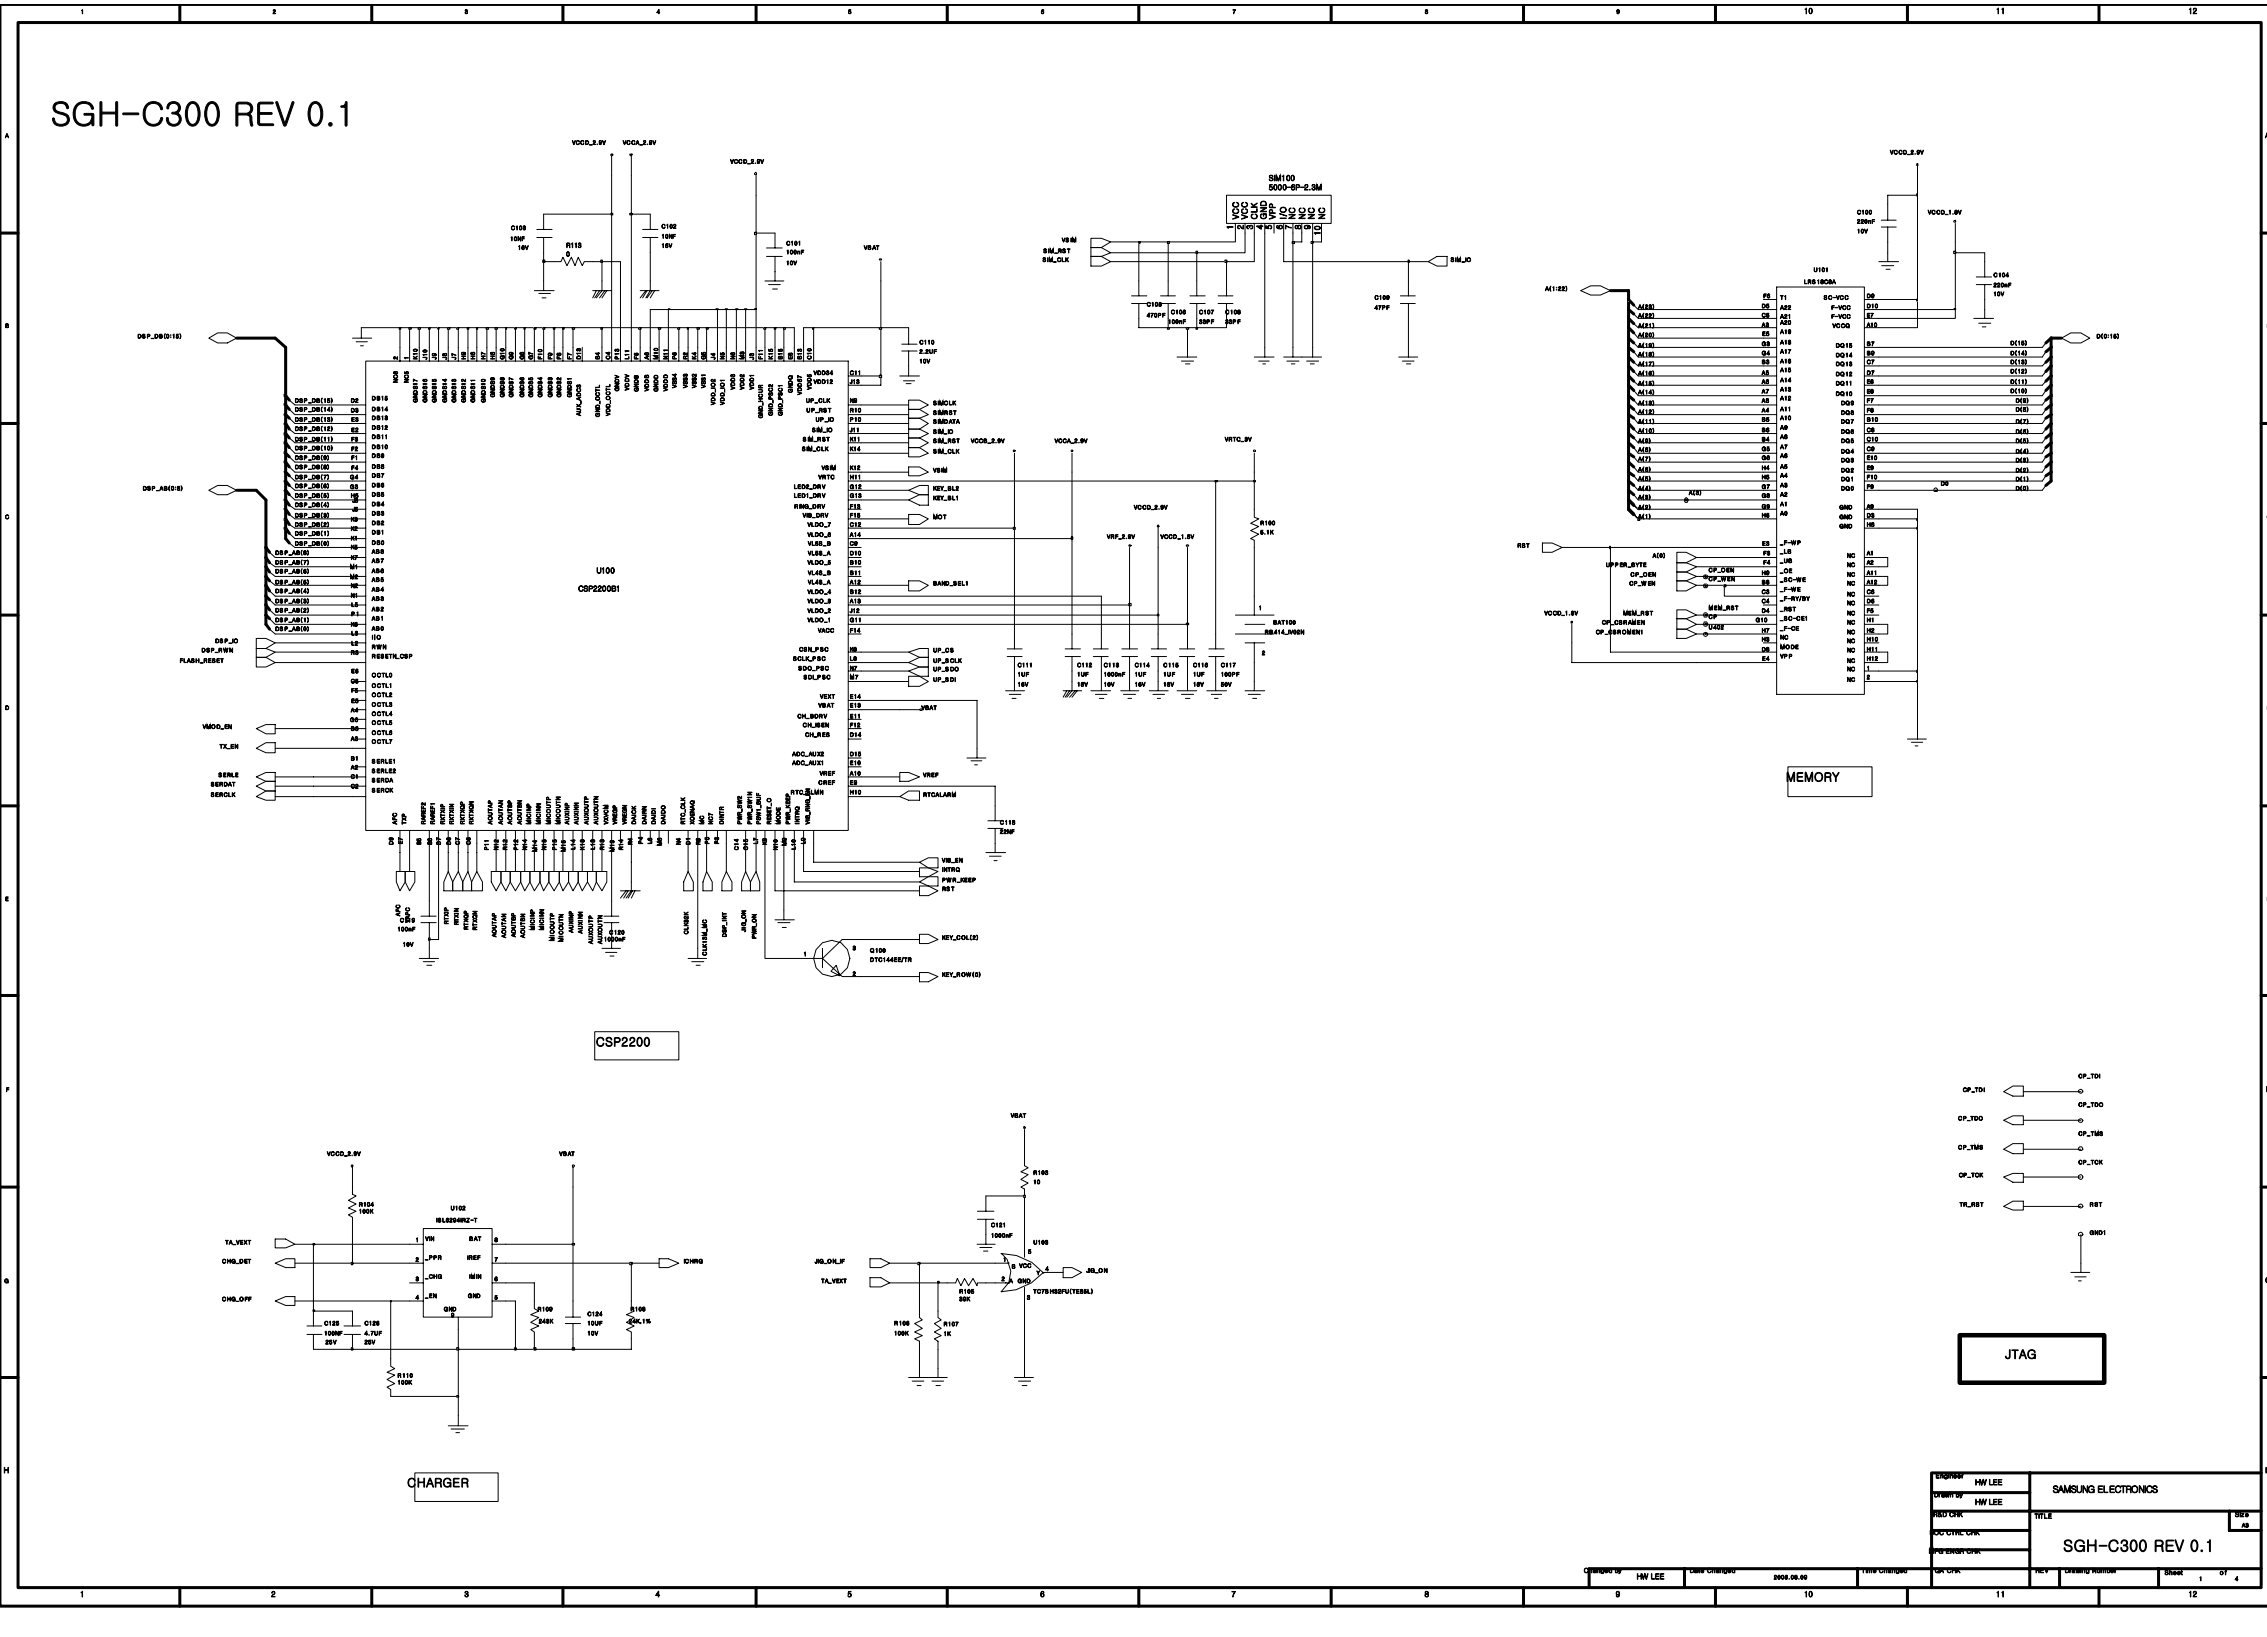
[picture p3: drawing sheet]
<svg xmlns="http://www.w3.org/2000/svg" width="119mm" height="86mm" viewBox="0 0 119 86" stroke-linecap="round" stroke-linejoin="round" font-family="sans-serif">
<defs><g id="words">
<text font-size="1.7" x="2.7" y="6.6">SGH-C300 REV 0.1</text>
<text font-size=".8" x="108.5" y="81.6">SGH-C300 REV 0.1</text>
<g font-size=".6">
<text x="93.9" y="41.1">MEMORY</text>
<text x="31.3" y="55">CSP2200</text>
<text x="105.5" y="71.4">JTAG</text>
<text x="21.4" y="78.2">CHARGER</text>
</g>
<text font-size=".5" x="108" y="78.5">SAMSUNG ELECTRONICS</text>
<g font-size=".4">
<text x="94.9" y=".7">10</text>
<text x="105" y=".7">11</text>
<text x="115.1" y=".7">12</text>
<text x="65.1" y="11.5" transform="rotate(-90 65.1 11.5)">VCC</text>
<text x="65.6" y="11.5" transform="rotate(-90 65.6 11.5)">VCC</text>
<text x="66.1" y="11.5" transform="rotate(-90 66.1 11.5)">CLK</text>
<text x="66.6" y="11.5" transform="rotate(-90 66.6 11.5)">GND</text>
<text x="66.7" y="9.5">SIM100</text>
<text x="66.7" y="10">5000-6P-2.3M</text>
<text x="67.1" y="11.5" transform="rotate(-90 67.1 11.5)">VPP</text>
<text x="67.6" y="11.5" transform="rotate(-90 67.6 11.5)">I/O</text>
<text x="68.1" y="11.5" transform="rotate(-90 68.1 11.5)">NC</text>
<text x="68.6" y="11.5" transform="rotate(-90 68.6 11.5)">NC</text>
<text x="69.1" y="11.5" transform="rotate(-90 69.1 11.5)">NC</text>
<text x="69.7" y="11.5" transform="rotate(-90 69.7 11.5)">NC</text>
<text x="119.1" y="7.2">A</text>
<text x="64.9" y="12.1" transform="rotate(-90 64.9 12.1)">1</text>
<text x="65.4" y="12.1" transform="rotate(-90 65.4 12.1)">2</text>
<text x="65.9" y="12.1" transform="rotate(-90 65.9 12.1)">3</text>
<text x="66.4" y="12.1" transform="rotate(-90 66.4 12.1)">4</text>
<text x="66.9" y="12.1" transform="rotate(-90 66.9 12.1)">5</text>
<text x="67.5" y="12.1" transform="rotate(-90 67.5 12.1)">6</text>
<text x="67.9" y="12.1" transform="rotate(-90 67.9 12.1)">7</text>
<text x="68.4" y="12.1" transform="rotate(-90 68.4 12.1)">8</text>
<text x="68.9" y="12.1" transform="rotate(-90 68.9 12.1)">9</text>
<text x="69.4" y="12.4" transform="rotate(-90 69.4 12.4)">10</text>
<text x="30.4" y="31.1">CSP2200B1</text>
<text x="31.4" y="30.1">U100</text>
<text x="119.2" y="57.4">F</text>
<text x="119.1" y="67.5">G</text>
<text x=".2" y="77.4">H</text>
<text x="119.1" y="77.4">H</text>
<text x="4.2" y="84">1</text>
<text x="14.3" y="84">2</text>
<text x="24.4" y="84">3</text>
<text x="34.5" y="84">4</text>
<text x="44.6" y="84">5</text>
<text x="54.7" y="84">6</text>
<text x="64.8" y="84">7</text>
<text x="74.9" y="84">8</text>
<text x="85" y="84">9</text>
<text x="86.1" y="83">HW LEE</text>
<text x="94.9" y="84">10</text>
<text x="103.9" y="79.1">HW LEE</text>
<text x="103.9" y="78.1">HW LEE</text>
<text x="105" y="84">11</text>
<text x="115.1" y="84">12</text>
</g>
<g font-size=".3">
<text x="4.3" y=".7">1</text>
<text x="14.3" y=".7">2</text>
<text x="24.4" y=".7">3</text>
<text x="34.5" y=".7">4</text>
<text x="44.6" y=".7">5</text>
<text x="54.8" y=".7">6</text>
<text x="64.8" y=".7">7</text>
<text x="74.9" y=".7">8</text>
<text x="85" y=".7">9</text>
<text x=".3" y="7.2">A</text>
<text x="30.1" y="7.6">VCCD_2.9V</text>
<text x="32.8" y="7.6">VCCA_2.9V</text>
<text x="38.4" y="8.6">VCCD_2.9V</text>
<text x="97.7" y="11.3">C100</text>
<text x="97.7" y="11.7">220nF</text>
<text x="99.4" y="8.1">VCCD_2.9V</text>
<text x="101.4" y="11.3">VCCD_1.8V</text>
<text x=".3" y="17.2">B</text>
<text x="7.2" y="17.8">DS P _DB (0:15)</text>
<text x="26.8" y="12.7">10NF</text>
<text x="26.9" y="12.1">C103</text>
<text x="27.2" y="13.1">16V</text>
<text x="29.8" y="13.5">0</text>
<text x="29.8" y="13">R113</text>
<text x="34.8" y="12">C102</text>
<text x="34.8" y="13">16V</text>
<text x="34.8" y="12.5">10NF</text>
<text x="41.4" y="12.9">C101</text>
<text x="41.4" y="13.4">100nF</text>
<text x="41.4" y="13.9">10V</text>
<text x="45.4" y="13.1">VB AT</text>
<text x="54.8" y="13.8">S IM_CLK</text>
<text x="54.9" y="13.3">S IM_RS T</text>
<text x="55.9" y="12.7">VS IM</text>
<text x="60.3" y="16.1">C105</text>
<text x="60.3" y="16.7">470P F</text>
<text x="61.4" y="17">100nF</text>
<text x="61.6" y="16.5">C106</text>
<text x="63.1" y="17">33P F</text>
<text x="63.1" y="16.5">C107</text>
<text x="64.4" y="16.5">C108</text>
<text x="64.4" y="17">33P F</text>
<text x="72.3" y="15.7">C109</text>
<text x="72.3" y="16.3">47P F</text>
<text x="76.3" y="13.8">S IM_IO</text>
<text x="81.3" y="15.3">A(1:22)</text>
<text x="86.2" y="17.2">A(21)</text>
<text x="86.2" y="17.7">A(20)</text>
<text x="86.2" y="16.7">A(22)</text>
<text x="86.2" y="16.2">A(23)</text>
<text x="92.7" y="16.7">C5</text>
<text x="92.7" y="16.2">D5</text>
<text x="92.7" y="17.2">A3</text>
<text x="92.7" y="17.7">E5</text>
<text x="92.7" y="15.7">F6</text>
<text x="93.6" y="15.7">T1</text>
<text x="93.6" y="17.1">A20</text>
<text x="93.6" y="16.7">A21</text>
<text x="93.6" y="16.3">A22</text>
<text x="93.6" y="17.5">A19</text>
<text x="94.9" y="14.9">LRS 18C8A</text>
<text x="95.4" y="14.3">U101</text>
<text x="95.9" y="15.7">S C-VCC</text>
<text x="96.3" y="16.3">F-VCC</text>
<text x="96.3" y="16.7">F-VCC</text>
<text x="96.4" y="17.2">VCCQ</text>
<text x="97.7" y="12.3">10V</text>
<text x="98.2" y="17.2">A10</text>
<text x="98.2" y="15.7">D9</text>
<text x="98.2" y="16.2">D10</text>
<text x="98.2" y="16.7">E7</text>
<text x="104.9" y="15.6">10V</text>
<text x="104.9" y="15.1">220nF</text>
<text x="104.9" y="14.6">C104</text>
<text x="110.3" y="17.8">D(0:15)</text>
<text x="119.2" y="17.2">B</text>
<text x="15.5" y="21.2">DS P _DB(15)</text>
<text x="15.5" y="21.6">DS P _DB(14)</text>
<text x="15.5" y="22.2">DS P _DB(13)</text>
<text x="15.5" y="22.6">DS P _DB(12)</text>
<text x="15.5" y="23.2">DS P _DB(11)</text>
<text x="15.5" y="23.7">DS P _DB(10)</text>
<text x="18.5" y="21.7">D3</text>
<text x="18.5" y="21.2">D2</text>
<text x="18.5" y="23.7">F2</text>
<text x="18.5" y="23.2">F3</text>
<text x="18.5" y="22.7">E2</text>
<text x="18.5" y="22.2">E3</text>
<text x="19.6" y="23.6">DB10</text>
<text x="19.6" y="23.1">DB11</text>
<text x="19.6" y="22.6">DB12</text>
<text x="19.6" y="22.1">DB13</text>
<text x="19.6" y="21.6">DB14</text>
<text x="19.6" y="21">DB15</text>
<text x="20.9" y="20.1" transform="rotate(-90 20.9 20.1)">NC6</text>
<text x="20.9" y="18.9" transform="rotate(-90 20.9 18.9)">2</text>
<text x="21.5" y="20.1" transform="rotate(-90 21.5 20.1)">NC5</text>
<text x="21.5" y="18.9" transform="rotate(-90 21.5 18.9)">1</text>
<text x="21.9" y="21.2" transform="rotate(-90 21.9 21.2)">GNDS17</text>
<text x="21.9" y="18.9" transform="rotate(-90 21.9 18.9)">K10</text>
<text x="22.5" y="21.2" transform="rotate(-90 22.5 21.2)">GNDS16</text>
<text x="22.5" y="18.9" transform="rotate(-90 22.5 18.9)">J10</text>
<text x="22.9" y="21.2" transform="rotate(-90 22.9 21.2)">GNDS15</text>
<text x="22.9" y="18.9" transform="rotate(-90 22.9 18.9)">J9</text>
<text x="23.5" y="21.2" transform="rotate(-90 23.5 21.2)">GNDS14</text>
<text x="23.5" y="18.9" transform="rotate(-90 23.5 18.9)">J8</text>
<text x="24" y="21.2" transform="rotate(-90 24 21.2)">GNDS13</text>
<text x="24" y="18.9" transform="rotate(-90 24 18.9)">J7</text>
<text x="24.5" y="21.2" transform="rotate(-90 24.5 21.2)">GNDS12</text>
<text x="24.5" y="18.9" transform="rotate(-90 24.5 18.9)">H9</text>
<text x="25" y="21.2" transform="rotate(-90 25 21.2)">GNDS11</text>
<text x="25" y="18.9" transform="rotate(-90 25 18.9)">H8</text>
<text x="25.5" y="21.2" transform="rotate(-90 25.5 21.2)">GNDS10</text>
<text x="25.5" y="18.9" transform="rotate(-90 25.5 18.9)">H7</text>
<text x="26" y="20.9" transform="rotate(-90 26 20.9)">GNDS9</text>
<text x="26" y="18.9" transform="rotate(-90 26 18.9)">H6</text>
<text x="26.5" y="20.9" transform="rotate(-90 26.5 20.9)">GNDS8</text>
<text x="26.5" y="18.9" transform="rotate(-90 26.5 18.9)">G10</text>
<text x="27" y="20.9" transform="rotate(-90 27 20.9)">GNDS7</text>
<text x="27" y="18.9" transform="rotate(-90 27 18.9)">G9</text>
<text x="27.6" y="20.9" transform="rotate(-90 27.6 20.9)">GNDS6</text>
<text x="27.6" y="18.9" transform="rotate(-90 27.6 18.9)">G8</text>
<text x="28" y="20.9" transform="rotate(-90 28 20.9)">GNDS5</text>
<text x="28" y="18.9" transform="rotate(-90 28 18.9)">G7</text>
<text x="28.5" y="20.9" transform="rotate(-90 28.5 20.9)">GNDS4</text>
<text x="28.5" y="18.9" transform="rotate(-90 28.5 18.9)">F10</text>
<text x="29" y="20.9" transform="rotate(-90 29 20.9)">GNDS3</text>
<text x="29" y="18.9" transform="rotate(-90 29 18.9)">F9</text>
<text x="29.5" y="20.9" transform="rotate(-90 29.5 20.9)">GNDS2</text>
<text x="29.5" y="18.9" transform="rotate(-90 29.5 18.9)">F8</text>
<text x="30.1" y="20.9" transform="rotate(-90 30.1 20.9)">GNDS1</text>
<text x="30.1" y="18.9" transform="rotate(-90 30.1 18.9)">F7</text>
<text x="30.5" y="21.9" transform="rotate(-90 30.5 21.9)">AU X_ADC3</text>
<text x="30.5" y="18.9" transform="rotate(-90 30.5 18.9)">D13</text>
<text x="31.5" y="21.9" transform="rotate(-90 31.5 21.9)">GND_OCTL</text>
<text x="31.5" y="18.9" transform="rotate(-90 31.5 18.9)">B4</text>
<text x="32.1" y="21.9" transform="rotate(-90 32.1 21.9)">VDD_OCTL</text>
<text x="32.1" y="18.9" transform="rotate(-90 32.1 18.9)">C4</text>
<text x="32.6" y="20.6" transform="rotate(-90 32.6 20.6)">GNDV</text>
<text x="32.6" y="18.9" transform="rotate(-90 32.6 18.9)">P13</text>
<text x="33.1" y="20.5" transform="rotate(-90 33.1 20.5)">VDDV</text>
<text x="33.1" y="18.9" transform="rotate(-90 33.1 18.9)">L11</text>
<text x="33.6" y="20.6" transform="rotate(-90 33.6 20.6)">GNDB</text>
<text x="33.6" y="18.9" transform="rotate(-90 33.6 18.9)">F6</text>
<text x="34.1" y="20.6" transform="rotate(-90 34.1 20.6)">VDDB</text>
<text x="34.1" y="18.9" transform="rotate(-90 34.1 18.9)">A6</text>
<text x="34.6" y="20.6" transform="rotate(-90 34.6 20.6)">GNDD</text>
<text x="34.6" y="18.9" transform="rotate(-90 34.6 18.9)">M10</text>
<text x="35.1" y="20.6" transform="rotate(-90 35.1 20.6)">VDDD</text>
<text x="35.1" y="18.9" transform="rotate(-90 35.1 18.9)">N11</text>
<text x="35.6" y="20.4" transform="rotate(-90 35.6 20.4)">VSS4</text>
<text x="35.6" y="18.9" transform="rotate(-90 35.6 18.9)">P6</text>
<text x="36.1" y="20.4" transform="rotate(-90 36.1 20.4)">VSS3</text>
<text x="36.1" y="18.9" transform="rotate(-90 36.1 18.9)">R2</text>
<text x="36.6" y="20.4" transform="rotate(-90 36.6 20.4)">VSS2</text>
<text x="36.6" y="18.9" transform="rotate(-90 36.6 18.9)">K4</text>
<text x="37.1" y="20.4" transform="rotate(-90 37.1 20.4)">VSS1</text>
<text x="37.1" y="18.9" transform="rotate(-90 37.1 18.9)">G5</text>
<text x="37.6" y="21.3" transform="rotate(-90 37.6 21.3)">VDD_IO2</text>
<text x="37.6" y="18.9" transform="rotate(-90 37.6 18.9)">J4</text>
<text x="38.1" y="21.3" transform="rotate(-90 38.1 21.3)">VDD_IO1</text>
<text x="38.1" y="18.9" transform="rotate(-90 38.1 18.9)">N5</text>
<text x="38.6" y="20.5" transform="rotate(-90 38.6 20.5)">VDD3</text>
<text x="38.6" y="18.9" transform="rotate(-90 38.6 18.9)">N6</text>
<text x="39.1" y="20.5" transform="rotate(-90 39.1 20.5)">VDD2</text>
<text x="39.1" y="18.9" transform="rotate(-90 39.1 18.9)">M3</text>
<text x="39.6" y="20.5" transform="rotate(-90 39.6 20.5)">VDD1</text>
<text x="39.6" y="18.9" transform="rotate(-90 39.6 18.9)">J3</text>
<text x="40.1" y="22" transform="rotate(-90 40.1 22)">GND_HCUR</text>
<text x="40.1" y="18.9" transform="rotate(-90 40.1 18.9)">F11</text>
<text x="40.6" y="21.9" transform="rotate(-90 40.6 21.9)">GND_PSC2</text>
<text x="40.6" y="18.9" transform="rotate(-90 40.6 18.9)">K15</text>
<text x="41.1" y="21.9" transform="rotate(-90 41.1 21.9)">GND_PSC1</text>
<text x="41.1" y="18.9" transform="rotate(-90 41.1 18.9)">B15</text>
<text x="41.7" y="20.7" transform="rotate(-90 41.7 20.7)">GNDQ</text>
<text x="41.7" y="18.9" transform="rotate(-90 41.7 18.9)">E8</text>
<text x="42.2" y="20.8" transform="rotate(-90 42.2 20.8)">VDD67</text>
<text x="42.2" y="18.9" transform="rotate(-90 42.2 18.9)">B13</text>
<text x="42.2" y="23.7">S IM_CLK</text>
<text x="42.2" y="23.2">S IM_R S T</text>
<text x="42.4" y="21.2">UP _CLK</text>
<text x="42.4" y="21.7">U P _RS T</text>
<text x="42.7" y="20.5" transform="rotate(-90 42.7 20.5)">VDD5</text>
<text x="42.7" y="18.9" transform="rotate(-90 42.7 18.9)">C10</text>
<text x="42.7" y="22.7">S IM_IO</text>
<text x="42.8" y="19.7">VDD34</text>
<text x="42.8" y="20.2">VDD12</text>
<text x="42.9" y="22.2">UP _IO</text>
<text x="44.7" y="19.7">C11</text>
<text x="44.7" y="23.7">K14</text>
<text x="44.7" y="22.7">J11</text>
<text x="44.7" y="23.2">K11</text>
<text x="44.7" y="21.2">N9</text>
<text x="44.7" y="22.2">P 10</text>
<text x="44.7" y="21.7">R10</text>
<text x="44.7" y="20.2">J13</text>
<text x="48.4" y="18.6">2.2UF</text>
<text x="48.4" y="19.1">10V</text>
<text x="48.4" y="18.1">C110</text>
<text x="49.1" y="21.3">S IMCLK</text>
<text x="49.1" y="22.3">S IMDATA</text>
<text x="49.1" y="21.8">S IMR S T</text>
<text x="49.1" y="23.3">S IM_RS T</text>
<text x="49.1" y="22.8">S IM_IO</text>
<text x="49.1" y="23.8">S IM_CLK</text>
<text x="51.1" y="23.3">VCCB_2.9V</text>
<text x="55.5" y="23.3">VCCA_2.9V</text>
<text x="64.4" y="23.2">VRTC_3V</text>
<text x="86.2" y="23.3">A(9)</text>
<text x="86.2" y="18.3">A(19)</text>
<text x="86.2" y="18.7">A(18)</text>
<text x="86.2" y="20.3">A(15)</text>
<text x="86.2" y="21.3">A(13)</text>
<text x="86.2" y="22.3">A(11)</text>
<text x="86.2" y="23.7">A(8)</text>
<text x="86.2" y="22.8">A(10)</text>
<text x="86.2" y="21.8">A(12)</text>
<text x="86.2" y="20.7">A(14)</text>
<text x="86.2" y="19.7">A(16)</text>
<text x="86.2" y="19.2">A(17)</text>
<text x="92.7" y="22.7">B6</text>
<text x="92.7" y="23.7">G5</text>
<text x="92.7" y="23.2">B4</text>
<text x="92.7" y="20.2">A6</text>
<text x="92.7" y="19.7">A5</text>
<text x="92.7" y="19.1">B3</text>
<text x="92.7" y="18.7">G4</text>
<text x="92.7" y="18.2">G3</text>
<text x="92.7" y="22.2">B5</text>
<text x="92.7" y="21.7">A4</text>
<text x="92.7" y="21.2">A8</text>
<text x="92.7" y="20.7">A7</text>
<text x="93.6" y="22.6">A9</text>
<text x="93.6" y="23.6">A7</text>
<text x="93.6" y="23.1">A8</text>
<text x="93.6" y="20.6">A13</text>
<text x="93.6" y="20.1">A14</text>
<text x="93.6" y="19.6">A15</text>
<text x="93.6" y="19.1">A16</text>
<text x="93.6" y="18.6">A17</text>
<text x="93.6" y="18.1">A18</text>
<text x="93.6" y="22.1">A10</text>
<text x="93.6" y="21.6">A11</text>
<text x="93.6" y="21">A12</text>
<text x="96.6" y="18.3">DQ 15</text>
<text x="96.6" y="20.8">DQ 10</text>
<text x="96.6" y="20.3">DQ 11</text>
<text x="96.6" y="19.8">DQ 12</text>
<text x="96.6" y="19.2">DQ 13</text>
<text x="96.6" y="18.8">DQ 14</text>
<text x="96.8" y="21.3">DQ 9</text>
<text x="96.8" y="23.8">DQ 4</text>
<text x="96.8" y="23.3">DQ 5</text>
<text x="96.8" y="22.8">DQ 6</text>
<text x="96.8" y="22.3">DQ 7</text>
<text x="96.8" y="21.8">DQ 8</text>
<text x="98.2" y="21.2">F7</text>
<text x="98.2" y="18.2">B7</text>
<text x="98.2" y="23.7">C9</text>
<text x="98.2" y="23.2">C10</text>
<text x="98.2" y="22.7">C8</text>
<text x="98.2" y="22.2">B10</text>
<text x="98.2" y="21.7">F8</text>
<text x="98.2" y="20.7">E8</text>
<text x="98.2" y="20.2">E6</text>
<text x="98.2" y="19.7">D7</text>
<text x="98.2" y="19.1">C7</text>
<text x="98.2" y="18.7">B9</text>
<text x="105.7" y="20.7">D(10)</text>
<text x="105.7" y="20.2">D(11)</text>
<text x="105.7" y="19.6">D(12)</text>
<text x="105.7" y="19.1">D(13)</text>
<text x="105.7" y="18.7">D(14)</text>
<text x="105.7" y="18.1">D(15)</text>
<text x="106" y="23.8">D(4)</text>
<text x="106" y="23.3">D(5)</text>
<text x="106" y="22.8">D(6)</text>
<text x="106" y="22.3">D(7)</text>
<text x="106" y="21.6">D(8)</text>
<text x="106" y="21.2">D(9)</text>
<text x=".3" y="27.3">C</text>
<text x="7.5" y="25.8">DS P _AB(0:8)</text>
<text x="14.5" y="29.2">DS P _AB(8)</text>
<text x="14.5" y="29.7">DS P _AB(7)</text>
<text x="15.5" y="24.2">DS P _DB(9)</text>
<text x="15.5" y="24.7">DS P _DB(8)</text>
<text x="15.5" y="25.2">DS P _DB(7)</text>
<text x="15.5" y="25.7">DS P _DB(6)</text>
<text x="15.5" y="26.2">DS P _DB(5)</text>
<text x="15.5" y="26.6">DS P _DB(4)</text>
<text x="15.5" y="27.2">DS P _DB(3)</text>
<text x="15.5" y="27.7">DS P _DB(2)</text>
<text x="15.5" y="28.2">DS P _DB(1)</text>
<text x="15.5" y="28.7">DS P _DB(0)</text>
<text x="18.4" y="29.9">M1</text>
<text x="18.4" y="25.7">G3</text>
<text x="18.4" y="25.2">G4</text>
<text x="18.5" y="28.4">K1</text>
<text x="18.5" y="29.4">K7</text>
<text x="18.5" y="28.9">K5</text>
<text x="18.5" y="27.9">K2</text>
<text x="18.5" y="27.4">K3</text>
<text x="18.5" y="26.2">H5</text>
<text x="18.5" y="24.7">F4</text>
<text x="18.5" y="24.2">F1</text>
<text x="18.5" y="26.9">J5</text>
<text x="18.5" y="26.4">J6</text>
<text x="19.6" y="29.6">AB 7</text>
<text x="19.6" y="29.1">AB 8</text>
<text x="19.6" y="26.1">DB5</text>
<text x="19.6" y="25.6">DB6</text>
<text x="19.6" y="25.1">DB7</text>
<text x="19.6" y="24.6">DB8</text>
<text x="19.6" y="24.1">DB9</text>
<text x="19.6" y="28.6">DB0</text>
<text x="19.6" y="28.1">DB1</text>
<text x="19.6" y="27.6">DB2</text>
<text x="19.6" y="27.1">DB3</text>
<text x="19.6" y="26.6">DB4</text>
<text x="41.8" y="26.2">LED1_DR V</text>
<text x="41.8" y="25.7">LED2_DR V</text>
<text x="41.8" y="26.7">R ING_DRV</text>
<text x="42.2" y="27.2">VIB_DRV</text>
<text x="42.5" y="29.7">VLDO _5</text>
<text x="42.5" y="28.2">VLDO _6</text>
<text x="42.5" y="27.7">VLDO _7</text>
<text x="42.5" y="29.2">VL5S _A</text>
<text x="42.5" y="28.7">VL5S _B</text>
<text x="43" y="25.2">VR TC</text>
<text x="43.2" y="24.7">VS IM</text>
<text x="44.7" y="28.7">C9</text>
<text x="44.7" y="26.2">G13</text>
<text x="44.7" y="25.7">G12</text>
<text x="44.7" y="29.7">B10</text>
<text x="44.7" y="28.2">A14</text>
<text x="44.7" y="27.7">C12</text>
<text x="44.7" y="25.2">H11</text>
<text x="44.7" y="24.7">K12</text>
<text x="44.7" y="27.2">F15</text>
<text x="44.7" y="29.2">D10</text>
<text x="44.7" y="26.7">F13</text>
<text x="49.1" y="26.3">KEY_BL1</text>
<text x="49.1" y="25.8">KEY_BL2</text>
<text x="49.1" y="27.3">MO T</text>
<text x="49.1" y="24.8">VS IM</text>
<text x="58.2" y="28.3">VRF_2.9V</text>
<text x="59.6" y="26.8">VCCD_2.9V</text>
<text x="61" y="28.3">VCCD_1.8V</text>
<text x="66.3" y="28.1">5.1K</text>
<text x="66.3" y="27.6">R100</text>
<text x="79.8" y="28.8">RS T</text>
<text x="84.5" y="29.8">UP P ER _BYTE</text>
<text x="86.2" y="24.2">A(7)</text>
<text x="86.2" y="25.8">A(4)</text>
<text x="86.2" y="27.3">A(1)</text>
<text x="86.2" y="26.8">A(2)</text>
<text x="86.2" y="26.2">A(3)</text>
<text x="86.2" y="25.3">A(5)</text>
<text x="86.2" y="24.8">A(6)</text>
<text x="86.9" y="29.3">A(0)</text>
<text x="88.8" y="26">A(3)</text>
<text x="92.7" y="25.7">G7</text>
<text x="92.7" y="25.2">H5</text>
<text x="92.7" y="24.7">H4</text>
<text x="92.7" y="24.2">G6</text>
<text x="92.7" y="26.2">G8</text>
<text x="92.7" y="27.2">H6</text>
<text x="92.7" y="26.7">G9</text>
<text x="92.7" y="28.7">E3</text>
<text x="92.7" y="29.7">F4</text>
<text x="92.7" y="29.2">F3</text>
<text x="93.6" y="29.6">_UB</text>
<text x="93.6" y="28.6">_F-W P</text>
<text x="93.6" y="29.1">_LB</text>
<text x="93.6" y="25.6">A3</text>
<text x="93.6" y="25.1">A4</text>
<text x="93.6" y="24.6">A5</text>
<text x="93.6" y="24.1">A6</text>
<text x="93.6" y="26.1">A2</text>
<text x="93.6" y="27.1">A0</text>
<text x="93.6" y="26.6">A1</text>
<text x="96.7" y="26.8">GND</text>
<text x="96.7" y="27.3">GND</text>
<text x="96.7" y="27.8">GND</text>
<text x="96.8" y="24.8">DQ 2</text>
<text x="96.8" y="24.3">DQ 3</text>
<text x="96.8" y="25.8">DQ 0</text>
<text x="96.8" y="25.3">DQ 1</text>
<text x="97.2" y="29.8">NC</text>
<text x="97.2" y="29.3">NC</text>
<text x="98.2" y="29.7">A2</text>
<text x="98.2" y="26.7">A9</text>
<text x="98.2" y="27.2">D3</text>
<text x="98.2" y="27.7">H8</text>
<text x="98.2" y="29.2">A1</text>
<text x="98.2" y="24.7">E9</text>
<text x="98.2" y="24.2">E10</text>
<text x="98.2" y="25.7">F9</text>
<text x="98.2" y="25.2">F10</text>
<text x="102.1" y="25.5">D0</text>
<text x="106" y="25.8">D(0)</text>
<text x="106" y="25.3">D(1)</text>
<text x="106" y="24.8">D(2)</text>
<text x="106" y="24.3">D(3)</text>
<text x="119.2" y="27.3">C</text>
<text x="9.5" y="34.8">FLAS H_RES ET</text>
<text x="10.6" y="34.3">DS P _R W N</text>
<text x="11.3" y="33.8">DS P _IO</text>
<text x="14.5" y="30.1">DS P _AB(6)</text>
<text x="14.5" y="30.7">DS P _AB(5)</text>
<text x="14.5" y="31.2">DS P _AB(4)</text>
<text x="14.5" y="31.7">DS P _AB(3)</text>
<text x="14.5" y="32.2">DS P _AB(2)</text>
<text x="14.5" y="32.7">DS P _AB(1)</text>
<text x="14.5" y="33.2">DS P _AB(0)</text>
<text x="18.4" y="30.4">M2</text>
<text x="18.5" y="32.9">K6</text>
<text x="18.5" y="31.4">N1</text>
<text x="18.5" y="30.9">N2</text>
<text x="18.5" y="35.9">C5</text>
<text x="18.5" y="34.4">R3</text>
<text x="18.5" y="32.4">P 1</text>
<text x="18.5" y="31.9">L5</text>
<text x="18.5" y="33.9">L2</text>
<text x="18.5" y="35.4">E6</text>
<text x="18.5" y="33.4">L3</text>
<text x="19.6" y="33.1">AB 0</text>
<text x="19.6" y="32.6">AB 1</text>
<text x="19.6" y="32.1">AB 2</text>
<text x="19.6" y="31.6">AB 3</text>
<text x="19.6" y="31.1">AB 4</text>
<text x="19.6" y="30.6">AB 5</text>
<text x="19.6" y="30.1">AB 6</text>
<text x="19.6" y="34.1">R W N</text>
<text x="19.6" y="35.6">O CTL0</text>
<text x="19.6" y="34.6">R ES ETN_CS P</text>
<text x="19.6" y="33.6">I|O</text>
<text x="41.7" y="34.7">S CLK_P S C</text>
<text x="42" y="35.2">S DO_P S C</text>
<text x="42" y="34.2">CS N_P S C</text>
<text x="42.3" y="35.7">S DI_P S C</text>
<text x="42.5" y="31.2">VLDO _4</text>
<text x="42.5" y="32.7">VLDO _1</text>
<text x="42.5" y="32.2">VLDO _2</text>
<text x="42.5" y="31.7">VLDO _3</text>
<text x="42.5" y="30.7">VL4S _A</text>
<text x="42.5" y="30.2">VL4S _B</text>
<text x="43" y="33.3">VACC</text>
<text x="44.7" y="35.7">M7</text>
<text x="44.7" y="34.2">K8</text>
<text x="44.7" y="31.2">B12</text>
<text x="44.7" y="30.7">A12</text>
<text x="44.7" y="30.2">B11</text>
<text x="44.7" y="32.7">G11</text>
<text x="44.7" y="32.2">J12</text>
<text x="44.7" y="31.7">A13</text>
<text x="44.7" y="33.3">F14</text>
<text x="44.7" y="34.7">L8</text>
<text x="44.7" y="35.2">N7</text>
<text x="49.1" y="30.8">BAND_S EL1</text>
<text x="49.1" y="35.8">UP _S DI</text>
<text x="49.1" y="35.3">UP _S DO</text>
<text x="49.1" y="34.8">UP _S CLK</text>
<text x="49.1" y="34.3">UP _CS</text>
<text x="53.5" y="35.1">C111</text>
<text x="53.5" y="35.6">1UF</text>
<text x="56.7" y="35.1">C112</text>
<text x="56.7" y="35.6">1UF</text>
<text x="58.1" y="35.6">1000nF</text>
<text x="58.1" y="35.1">C113</text>
<text x="59.7" y="35.1">C114</text>
<text x="59.7" y="35.6">1UF</text>
<text x="61.2" y="35.6">1U F</text>
<text x="61.2" y="35.1">C115</text>
<text x="62.8" y="35.6">1UF</text>
<text x="62.8" y="35.1">C116</text>
<text x="64.2" y="35.1">C117</text>
<text x="64.2" y="35.6">100P F</text>
<text x="66.2" y="32.1">1</text>
<text x="66.4" y="34.4">2</text>
<text x="66.5" y="33.3">RB 414_IV02N</text>
<text x="67" y="32.8">BAT100</text>
<text x="81.2" y="32.3">VCCD_1.8V</text>
<text x="83.9" y="33.3">CP _CS R OMEN1</text>
<text x="84.3" y="32.8">CP _CS R AMEN</text>
<text x="85.4" y="32.3">MEM_R S T</text>
<text x="85.7" y="30.8">CP _W EN</text>
<text x="85.8" y="30.3">CP _O EN</text>
<text x="89.9" y="32.5">CP</text>
<text x="89.9" y="32.1">MEM_RS T</text>
<text x="89.9" y="30.5">CP _W EN</text>
<text x="89.9" y="30.1">CP _O EN</text>
<text x="89.9" y="33.1">U 402</text>
<text x="92.3" y="32.7">G10</text>
<text x="92.7" y="32.2">D4</text>
<text x="92.7" y="30.7">B8</text>
<text x="92.7" y="33.3">H7</text>
<text x="92.7" y="31.7">C4</text>
<text x="92.7" y="31.2">C3</text>
<text x="92.7" y="30.2">H9</text>
<text x="92.7" y="33.7">H3</text>
<text x="92.7" y="34.2">D8</text>
<text x="92.7" y="34.7">E4</text>
<text x="93.6" y="30.1">_OE</text>
<text x="93.6" y="32.1">_RS T</text>
<text x="93.6" y="32.6">_S C-CE1</text>
<text x="93.6" y="30.6">_S C-W E</text>
<text x="93.6" y="34.6">VP P</text>
<text x="93.6" y="33.1">_F-CE</text>
<text x="93.6" y="31.6">_F-RY/BY</text>
<text x="93.6" y="31.1">_F-W E</text>
<text x="93.6" y="33.6">NC</text>
<text x="93.6" y="34.1">MO DE</text>
<text x="97.2" y="30.3">NC</text>
<text x="97.2" y="30.8">NC</text>
<text x="97.2" y="31.3">NC</text>
<text x="97.2" y="31.8">NC</text>
<text x="97.2" y="32.3">NC</text>
<text x="97.2" y="32.8">NC</text>
<text x="97.2" y="33.3">NC</text>
<text x="97.2" y="33.8">NC</text>
<text x="97.2" y="34.3">NC</text>
<text x="97.2" y="34.8">NC</text>
<text x="97.2" y="35.3">NC</text>
<text x="97.2" y="35.8">NC</text>
<text x="98.2" y="30.2">A11</text>
<text x="98.2" y="30.7">A12</text>
<text x="98.2" y="31.2">C6</text>
<text x="98.2" y="31.7">D6</text>
<text x="98.2" y="32.2">F5</text>
<text x="98.2" y="32.7">H1</text>
<text x="98.2" y="33.3">H2</text>
<text x="98.2" y="33.7">H10</text>
<text x="98.2" y="34.2">H11</text>
<text x="98.2" y="34.7">H12</text>
<text x="98.2" y="35.2">1</text>
<text x="98.2" y="35.7">2</text>
<text x=".3" y="37.3">D</text>
<text x="10.7" y="38.3">VMO D_EN</text>
<text x="11.1" y="41.3">S ERDAT</text>
<text x="11.1" y="41.9">S ERCLK</text>
<text x="11.5" y="40.9">S ERLE</text>
<text x="11.6" y="39.3">TX_EN</text>
<text x="18.4" y="38">G6</text>
<text x="18.5" y="37.4">A4</text>
<text x="18.5" y="38.4">B3</text>
<text x="18.5" y="38.9">A3</text>
<text x="18.5" y="41.4">C2</text>
<text x="18.5" y="40.9">C1</text>
<text x="18.5" y="40">B1</text>
<text x="18.5" y="40.4">A2</text>
<text x="18.5" y="36.4">F5</text>
<text x="18.5" y="37">E5</text>
<text x="19.6" y="36.2">O CTL1</text>
<text x="19.6" y="36.6">O CTL2</text>
<text x="19.6" y="37.1">O CTL3</text>
<text x="19.6" y="37.6">O CTL4</text>
<text x="19.6" y="38.1">O CTL5</text>
<text x="19.6" y="38.6">O CTL6</text>
<text x="19.6" y="39.1">O CTL7</text>
<text x="19.6" y="41.7">S ERCK</text>
<text x="19.6" y="41.1">S ERDA</text>
<text x="19.6" y="40.1">S ERLE1</text>
<text x="19.6" y="40.6">S ERLE2</text>
<text x="41.6" y="41.8">R TC_ALMN</text>
<text x="41.7" y="40.2">ADC_AU X1</text>
<text x="41.7" y="39.8">ADC_AU X2</text>
<text x="41.9" y="37.8">CH_BDR V</text>
<text x="42.2" y="38.2">CH_IS EN</text>
<text x="42.4" y="38.7">CH_R ES</text>
<text x="43" y="37.2">VB AT</text>
<text x="43" y="41.3">CREF</text>
<text x="43.1" y="40.8">VREF</text>
<text x="43.1" y="36.7">VEXT</text>
<text x="44.7" y="40.2">E10</text>
<text x="44.7" y="39.8">D15</text>
<text x="44.7" y="41.3">E9</text>
<text x="44.7" y="40.8">A10</text>
<text x="44.7" y="36.7">E14</text>
<text x="44.7" y="37.2">E13</text>
<text x="44.7" y="41.8">H10</text>
<text x="44.7" y="37.8">E11</text>
<text x="44.7" y="38.2">F12</text>
<text x="44.7" y="38.7">D14</text>
<text x="48.5" y="37.3">VBAT</text>
<text x="48.6" y="41.9">RTCALARM</text>
<text x="48.6" y="40.9">VREF</text>
<text x="53.5" y="36.1">16V</text>
<text x="56.7" y="36.1">16V</text>
<text x="58.1" y="36.1">10V</text>
<text x="59.7" y="36.1">16V</text>
<text x="61.2" y="36.1">16V</text>
<text x="62.8" y="36.1">16V</text>
<text x="64.2" y="36.1">50V</text>
<text x="119.2" y="37.3">D</text>
<text x=".3" y="47.4">E</text>
<text x="20.7" y="44.4" transform="rotate(-90 20.7 44.4)">D9</text>
<text x="20.9" y="43.3" transform="rotate(-90 20.9 43.3)">AFC</text>
<text x="21.2" y="44.4" transform="rotate(-90 21.2 44.4)">E7</text>
<text x="21.4" y="43.3" transform="rotate(-90 21.4 43.3)">TXP</text>
<text x="22.1" y="44.4" transform="rotate(-90 22.1 44.4)">B5</text>
<text x="22.4" y="43.3" transform="rotate(-90 22.4 43.3)">RAREF2</text>
<text x="22.7" y="44.4" transform="rotate(-90 22.7 44.4)">B6</text>
<text x="22.9" y="43.3" transform="rotate(-90 22.9 43.3)">RAREF1</text>
<text x="23.2" y="44.4" transform="rotate(-90 23.2 44.4)">D7</text>
<text x="23.4" y="43.3" transform="rotate(-90 23.4 43.3)">RXTXIP</text>
<text x="23.7" y="44.4" transform="rotate(-90 23.7 44.4)">D6</text>
<text x="23.9" y="43.3" transform="rotate(-90 23.9 43.3)">RXTXIN</text>
<text x="24.2" y="44.4" transform="rotate(-90 24.2 44.4)">C7</text>
<text x="24.4" y="43.3" transform="rotate(-90 24.4 43.3)">RXTXQP</text>
<text x="24.7" y="44.4" transform="rotate(-90 24.7 44.4)">C6</text>
<text x="24.9" y="43.3" transform="rotate(-90 24.9 43.3)">RXTXQN</text>
<text x="25.7" y="44.7" transform="rotate(-90 25.7 44.7)">P11</text>
<text x="25.9" y="43.3" transform="rotate(-90 25.9 43.3)">AOUTAP</text>
<text x="26.2" y="44.7" transform="rotate(-90 26.2 44.7)">N12</text>
<text x="26.4" y="43.3" transform="rotate(-90 26.4 43.3)">AOUTAN</text>
<text x="26.7" y="44.7" transform="rotate(-90 26.7 44.7)">R12</text>
<text x="26.9" y="43.3" transform="rotate(-90 26.9 43.3)">AOUTBP</text>
<text x="27.2" y="44.7" transform="rotate(-90 27.2 44.7)">P12</text>
<text x="27.4" y="43.3" transform="rotate(-90 27.4 43.3)">AOUTBN</text>
<text x="27.7" y="44.7" transform="rotate(-90 27.7 44.7)">N14</text>
<text x="27.9" y="43.3" transform="rotate(-90 27.9 43.3)">MICI NP</text>
<text x="28.2" y="44.8" transform="rotate(-90 28.2 44.8)">M14</text>
<text x="28.4" y="43.3" transform="rotate(-90 28.4 43.3)">MICI NN</text>
<text x="28.7" y="44.7" transform="rotate(-90 28.7 44.7)">N15</text>
<text x="29" y="43.3" transform="rotate(-90 29 43.3)">MICOUTP</text>
<text x="29.3" y="44.7" transform="rotate(-90 29.3 44.7)">P15</text>
<text x="29.5" y="43.3" transform="rotate(-90 29.5 43.3)">MICOUTN</text>
<text x="29.7" y="44.8" transform="rotate(-90 29.7 44.8)">M15</text>
<text x="29.9" y="43.3" transform="rotate(-90 29.9 43.3)">AUXINP</text>
<text x="30.2" y="44.7" transform="rotate(-90 30.2 44.7)">L14</text>
<text x="30.4" y="43.3" transform="rotate(-90 30.4 43.3)">AUXINN</text>
<text x="30.7" y="44.7" transform="rotate(-90 30.7 44.7)">K13</text>
<text x="30.9" y="43.3" transform="rotate(-90 30.9 43.3)">AUXOUTP</text>
<text x="31.3" y="44.7" transform="rotate(-90 31.3 44.7)">L13</text>
<text x="31.5" y="43.3" transform="rotate(-90 31.5 43.3)">AUXOUTN</text>
<text x="31.8" y="44.7" transform="rotate(-90 31.8 44.7)">R13</text>
<text x="32" y="43.3" transform="rotate(-90 32 43.3)">VXVCM</text>
<text x="32.3" y="44.8" transform="rotate(-90 32.3 44.8)">M13</text>
<text x="32.4" y="43.3" transform="rotate(-90 32.4 43.3)">VREGP</text>
<text x="32.8" y="44.7" transform="rotate(-90 32.8 44.7)">R14</text>
<text x="33" y="43.3" transform="rotate(-90 33 43.3)">VREGN</text>
<text x="33.2" y="44.4" transform="rotate(-90 33.2 44.4)">R4</text>
<text x="33.4" y="43.3" transform="rotate(-90 33.4 43.3)">DAICK</text>
<text x="33.8" y="44.4" transform="rotate(-90 33.8 44.4)">P4</text>
<text x="34" y="43.3" transform="rotate(-90 34 43.3)">DAIRN</text>
<text x="34.3" y="44.4" transform="rotate(-90 34.3 44.4)">L6</text>
<text x="34.5" y="43.3" transform="rotate(-90 34.5 43.3)">DAIDI</text>
<text x="34.8" y="44.5" transform="rotate(-90 34.8 44.5)">M6</text>
<text x="35" y="43.3" transform="rotate(-90 35 43.3)">DAIDO</text>
<text x="35.8" y="44.4" transform="rotate(-90 35.8 44.4)">N4</text>
<text x="36" y="43.3" transform="rotate(-90 36 43.3)">RTC_CLK</text>
<text x="36.3" y="44.4" transform="rotate(-90 36.3 44.4)">D1</text>
<text x="36.5" y="43.3" transform="rotate(-90 36.5 43.3)">XOENAQ</text>
<text x="36.8" y="44.4" transform="rotate(-90 36.8 44.4)">R6</text>
<text x="37" y="43.3" transform="rotate(-90 37 43.3)">MC</text>
<text x="37.3" y="44.4" transform="rotate(-90 37.3 44.4)">P5</text>
<text x="37.5" y="43.3" transform="rotate(-90 37.5 43.3)">NC7</text>
<text x="37.8" y="44.4" transform="rotate(-90 37.8 44.4)">P3</text>
<text x="38.1" y="43.3" transform="rotate(-90 38.1 43.3)">DINTR</text>
<text x="38.8" y="44.7" transform="rotate(-90 38.8 44.7)">C14</text>
<text x="39" y="43.3" transform="rotate(-90 39 43.3)">PWR_SW2</text>
<text x="39.3" y="44.7" transform="rotate(-90 39.3 44.7)">C15</text>
<text x="39.5" y="43.3" transform="rotate(-90 39.5 43.3)">PWR_SW1N</text>
<text x="39.9" y="44.4" transform="rotate(-90 39.9 44.4)">L7</text>
<text x="40" y="43.3" transform="rotate(-90 40 43.3)">PSW1_BUF</text>
<text x="40.3" y="44.4" transform="rotate(-90 40.3 44.4)">K9</text>
<text x="40.6" y="43.3" transform="rotate(-90 40.6 43.3)">RESET_O</text>
<text x="40.9" y="44.7" transform="rotate(-90 40.9 44.7)">N10</text>
<text x="41" y="43.3" transform="rotate(-90 41 43.3)">MODE</text>
<text x="41.4" y="44.5" transform="rotate(-90 41.4 44.5)">M9</text>
<text x="41.5" y="43.3" transform="rotate(-90 41.5 43.3)">PWR_KEEP</text>
<text x="41.8" y="44.7" transform="rotate(-90 41.8 44.7)">L10</text>
<text x="42" y="43.3" transform="rotate(-90 42 43.3)">INTRQ</text>
<text x="42.4" y="44.4" transform="rotate(-90 42.4 44.4)">L9</text>
<text x="42.6" y="43.3" transform="rotate(-90 42.6 43.3)">VIB_RNG_EN</text>
<text x="49.5" y="45.3">VIB_EN</text>
<text x="49.5" y="45.8">INTRQ</text>
<text x="49.5" y="46.4">P W R _KEEP</text>
<text x="49.5" y="46.8">RS T</text>
<text x="52.6" y="43.8">22NF</text>
<text x="52.6" y="43.3">C118</text>
<text x="119.2" y="47.4">E</text>
<text x="20.9" y="49">100nF</text>
<text x="21" y="48.2" transform="rotate(-90 21 48.2)">AFC</text>
<text x="21" y="48.5">C119</text>
<text x="21.2" y="49.8">10V</text>
<text x="21.5" y="48.5" transform="rotate(-90 21.5 48.5)">VAPC</text>
<text x="23.6" y="48.6" transform="rotate(-90 23.6 48.6)">RTXIP</text>
<text x="24.1" y="48.6" transform="rotate(-90 24.1 48.6)">RTXI N</text>
<text x="24.6" y="48.9" transform="rotate(-90 24.6 48.9)">RTXQP</text>
<text x="25.1" y="48.9" transform="rotate(-90 25.1 48.9)">RTXQN</text>
<text x="26.1" y="49.3" transform="rotate(-90 26.1 49.3)">AOUTAP</text>
<text x="26.6" y="49.3" transform="rotate(-90 26.6 49.3)">AOUTAN</text>
<text x="27.1" y="49.3" transform="rotate(-90 27.1 49.3)">AOUTBP</text>
<text x="27.6" y="49.3" transform="rotate(-90 27.6 49.3)">AOUTBN</text>
<text x="28.1" y="48.9" transform="rotate(-90 28.1 48.9)">MICI NP</text>
<text x="28.6" y="48.9" transform="rotate(-90 28.6 48.9)">MICI NN</text>
<text x="29.1" y="49.5" transform="rotate(-90 29.1 49.5)">MI COU TP</text>
<text x="29.6" y="49.5" transform="rotate(-90 29.6 49.5)">MI COUTN</text>
<text x="30.1" y="49" transform="rotate(-90 30.1 49)">AUXINP</text>
<text x="30.6" y="49.1" transform="rotate(-90 30.6 49.1)">AUXI NN</text>
<text x="31.2" y="49.6" transform="rotate(-90 31.2 49.6)">AUXOU TP</text>
<text x="31.7" y="49.6" transform="rotate(-90 31.7 49.6)">AUXOU TN</text>
<text x="31.8" y="49.5">1000nF</text>
<text x="32" y="49.1">C120</text>
<text x="36.2" y="49.1" transform="rotate(-90 36.2 49.1)">CLK32K</text>
<text x="37.2" y="50.2" transform="rotate(-90 37.2 50.2)">CLK13M_MC</text>
<text x="38.2" y="49.3" transform="rotate(-90 38.2 49.3)">DSP_INT</text>
<text x="39.2" y="49" transform="rotate(-90 39.2 49)">JI G_ON</text>
<text x="39.8" y="49.4" transform="rotate(-90 39.8 49.4)">PWR_ON</text>
<text x="42.3" y="50.3">1</text>
<text x="44.8" y="50">3</text>
<text x="44.8" y="51.3">2</text>
<text x="45.8" y="50.6">DTC144EE/TR</text>
<text x="45.8" y="50.1">Q 100</text>
<text x="49.5" y="49.4">KEY_COL(2)</text>
<text x="49.5" y="51.4">KEY_R OW (0)</text>
<text x=".3" y="57.4">F</text>
<text x="53.2" y="58.8">VBAT</text>
<text x="103" y="58.9">CP _TDO</text>
<text x="103.2" y="57.4">CP _TDI</text>
<text x="109.3" y="58.2">CP _TDO</text>
<text x="109.3" y="56.7">CP _TDI</text>
<text x="109.3" y="59.7">CP _TMS</text>
<text x="11.9" y="65.4">TA_VEXT</text>
<text x="17.2" y="60.8">VCCD_2.9V</text>
<text x="18.9" y="63.8">100K</text>
<text x="18.9" y="63.4">R104</text>
<text x="21.9" y="65.3">1</text>
<text x="22.4" y="65.2">VIN</text>
<text x="22.9" y="64.3">IS L6294IRZ-T</text>
<text x="23.7" y="63.6">U102</text>
<text x="24.7" y="65.2">B AT</text>
<text x="26" y="65.3">8</text>
<text x="29.4" y="60.8">VB AT</text>
<text x="52.1" y="65.1">1000nF</text>
<text x="52.1" y="64.5">C121</text>
<text x="54.1" y="65.9">5</text>
<text x="54.4" y="62.3">10</text>
<text x="54.4" y="61.8">R103</text>
<text x="54.4" y="65.4">U103</text>
<text x="103" y="60.4">CP _TMS</text>
<text x="103" y="61.9">CP _TCK</text>
<text x="103.1" y="63.4">TR_RS T</text>
<text x="109.3" y="61.2">CP _TCK</text>
<text x="109.9" y="63.4">R S T</text>
<text x="109.9" y="64.9">GND1</text>
<text x=".2" y="67.5">G</text>
<text x="11.7" y="68.4">CHG_O FF</text>
<text x="11.7" y="66.4">CHG_DET</text>
<text x="17.1" y="70.2">100NF</text>
<text x="17.1" y="69.7">C125</text>
<text x="17.1" y="70.7">25V</text>
<text x="19.2" y="70.7">25V</text>
<text x="19.2" y="69.7">C126</text>
<text x="19.2" y="70.2">4.7UF</text>
<text x="21.9" y="67.4">3</text>
<text x="21.9" y="68.3">4</text>
<text x="21.9" y="66.3">2</text>
<text x="22.4" y="67.2">_CHG</text>
<text x="22.4" y="68.2">_EN</text>
<text x="22.4" y="66.2">_P P R</text>
<text x="23.3" y="68.9">GND</text>
<text x="23.7" y="69.3">9</text>
<text x="24.6" y="66.2">IREF</text>
<text x="24.6" y="68.2">GND</text>
<text x="24.7" y="67.2">IMIN</text>
<text x="26" y="67.4">6</text>
<text x="26" y="66.3">7</text>
<text x="26" y="68.3">5</text>
<text x="28.3" y="68.9">R109</text>
<text x="28.3" y="69.6">243K</text>
<text x="30.9" y="69.2">C124</text>
<text x="30.9" y="70.2">10V</text>
<text x="30.9" y="69.7">10UF</text>
<text x="33.1" y="69.6">24K,1%</text>
<text x="33.2" y="68.9">R108</text>
<text x="36" y="66.4">ICHRG</text>
<text x="42.9" y="66.4">JIG_O N_IF</text>
<text x="43.2" y="67.5">TA_VEXT</text>
<text x="47" y="70.2">100K</text>
<text x="47" y="69.7">R 106</text>
<text x="49.6" y="70.2">1K</text>
<text x="49.6" y="69.7">R107</text>
<text x="50.5" y="68">R105</text>
<text x="50.5" y="68.4">39K</text>
<text x="52.7" y="67.4">2</text>
<text x="52.8" y="66.3">1</text>
<text x="53.1" y="67.5">A</text>
<text x="53.2" y="66.7">B</text>
<text x="53.5" y="67.5">GND</text>
<text x="53.6" y="66.7">VCC</text>
<text x="54" y="68.3">3</text>
<text x="54.4" y="68">TC7S H32FU(TE85L)</text>
<text x="54.5" y="67">Y</text>
<text x="55" y="66.8">4</text>
<text x="57.1" y="66.9">JIG_O N</text>
<text x="20.9" y="72.4">R 110</text>
<text x="20.9" y="72.8">100K</text>
<text x="101.8" y="77.7">Engineer</text>
<text x="83.3" y="82.7">Changed by</text>
<text x="88.9" y="82.7">Date Changed</text>
<text x="93.3" y="83">2006.08.09</text>
<text x="97.9" y="82.7">Time Changed</text>
<text x="101.4" y="81.7">MFG ENGR CHK</text>
<text x="101.5" y="80.7">DOC CTRL CHK</text>
<text x="101.7" y="79.8">R&amp;D CHK</text>
<text x="101.7" y="78.7">Drawn by</text>
<text x="101.8" y="82.7">QA CHK</text>
<text x="107" y="79.8">TITLE</text>
<text x="107.1" y="82.7">REV</text>
<text x="108.6" y="82.7">Drawing Number</text>
<text x="113.9" y="82.8">Sheet</text>
<text x="115.7" y="83.1">1</text>
<text x="116.8" y="82.8">of</text>
<text x="117.6" y="83.1">4</text>
<text x="117.6" y="79.8">Size</text>
<text x="117.9" y="80.3">A3</text>
</g>
</g></defs>
<path d="M119.3 0h-119.3v86.1" fill="none" stroke="#fff" stroke-width=".05"/>
<g fill="none" stroke="#000" stroke-width=".05">
<path d="M11 17.8l.4-.3h.6l.4 .3-.4 .2h-.6zM18.5 17.8h1.1M18.7 18h.6M19 18.2h.1M19 17.2v.6M19.2 19h25.4v24.7h-25.4zM21 18.3v.7M21.5 18.3v.7M22.1 18.3v.7M22.6 18.3v.7M23.1 18.3v.7M23.6 18.3v.7"/>
<path d="M24.1 18.3v.7M24.6 18.3v.7M25.1 18.3v.7M25.6 18.3v.7M26.1 18.3v.7M26.6 18.3v.7M27.1 18.3v.7M27.6 18.3v.7M28.1 18.3v.7M28.1 15.3h1M28.2 12.5h.8M28.2 12.1h.8"/>
<path d="M28.3 15.4h.7M28.5 15.7h.2M28.6 11.3v.8M28.6 12.5v.8M28.6 14.8v.5M28.6 18.3v.7M29.1 13.8h.4l.1-.3 .2 .5 .3-.5 .1 .5 .2-.5 .2 .5 .1-.2h.5M29.1 18.3v.7M29.6 18.3v.7M30.1 18.3v.7M30.6 18.3v.7M31.2 15.3h1"/>
<path d="M31.4 15.3l-.2 .4M31.5 15.3l-.2 .4M31.7 14.8v.5l-.3 .4M31.7 18.3v.7M31.8 15.3l-.3 .4M31.9 15.3l-.2 .4M32.1 8.1l.1 .1h-.1zM32.2 8.2v1M32.2 18.3v.7M32.6 18.3v.7M33.1 8.1h.1v.1zM33.2 8.2v1"/>
<path d="M33.2 18.3v.7M33.7 18.3v.7M33.7 15.3h1M33.8 12.5h.8M33.8 12.1h.8M34 15.3l-.3 .4M34 15.3l-.2 .4M34.2 11.3v.8M34.2 12.5v.8M34.2 14.8v.5l-.2 .4M34.2 18.3v.7M34.3 15.3l-.3 .4"/>
<path d="M34.4 15.3l-.2 .4M34.7 18.3v.7M35.2 18.3v.7M35.7 18.3v.7M36.2 18.3v.7M36.7 18.3v.7M37.2 18.3v.7M37.7 18.3v.7M38.2 18.3v.7M38.7 18.3v.7M39.2 18.3v.7M39.7 9.1l.1 .1h-.1z"/>
<path d="M39.8 9.2v1.1M39.8 18.3v.7M40.2 18.3v.7M40.2 14.8h1M40.3 13h.8M40.3 13.5h.8M40.4 15h.6M40.6 15.2h.3M40.8 12.3v.7M40.8 13.5v1.3M40.8 18.3v.7M41.2 18.3v.7"/>
<path d="M41.8 18.3v.7M42.3 18.3v.7M42.8 18.3v.7M44.6 19.8h.7M46.3 13.6l.1 .1zM46.3 13.8v1M47.3 19.8h1.1M47.4 18.5h.8M47.4 18.1h.8M47.8 17.2v.9M47.8 18.5v1.3M57.4 13h.5l.5 .3-.5 .2h-.5z"/>
<path d="M57.4 12.5h.5l.5 .2-.5 .3h-.5zM57.4 13.5h.5l.5 .3-.5 .2h-.5zM59.5 16h.8M59.5 15.6h.8M59.9 14.8v.8M59.9 16v.7M61 16h.8M61 15.6h.8M61.4 14.8v.8M61.4 16v.7M61.9 18.8h1M62.1 19h.7"/>
<path d="M62.4 19.1h.2M62.5 18.3v.5M62.6 16h.8M62.6 15.6h.8M62.9 14.8v.8M62.9 16v.7M64.1 16h.8M64.1 15.6h.8M64.5 10.3h5.5v1.4h-5.5zM64.5 14.8v.8M64.5 16v.7M65 11.7v.6"/>
<path d="M65.5 11.7v.6M66 18.8h1M66 11.7v.6M66.2 19h.6M66.4 19.1h.2M66.5 11.7v.6M66.5 18.3v.5M67 11.7v.6M67.5 18.8h2M67.5 11.7v.6M67.7 19h.6M67.9 19.1h.2"/>
<path d="M68 11.7v.6M68 18.3v.5M68.5 11.7v.6M68.7 19h.7M68.9 19.1h.2M69 11.7v.6M69 18.3v.5M69.5 11.7v.6M73.6 18.8h1M73.7 16h.7M73.7 15.6h.7M73.8 19h.6"/>
<path d="M74 19.1h.2M74.1 14.8v.8M74.1 16v.7M74.1 18.3v.5M75.1 13.8l.5-.3h.5v.5h-.5zM83.1 15.3l.6-.3h.5l.5 .3-.5 .2h-.5zM85.9 16l.3 .3M85.9 17l.3 .2M85.9 17.5l.3 .3M85.9 18l.3 .3M85.9 16.5l.3 .2M85.9 18.5l.3 .3"/>
<path d="M85.9 19l.3 .2M85.9 19.5l.3 .3M92.7 18.8h.7M92.7 16.7h.7M92.7 17.8h.7M92.7 16.3h.7M92.7 17.2h.7M92.7 19.8h.7M92.7 19.2h.7M92.7 18.3h.7M92.7 15.7h.7M93.4 15.1h4.7v21.4h-4.7z"/>
<path d="M98.1 18.8h.7M98.1 16.7h.7M98.1 16.3h.7M98.1 17.2h.7M98.1 19.8h.7M98.1 19.2h.7M98.1 18.3h.7M98.1 15.7h.7M98.8 13.8h1.1M99 11.9h.7M99 11.6h.7M99 14h.6"/>
<path d="M99.2 14.2h.2M99.3 10.7v.9M99.3 11.9v.8M99.3 13.3v.5M100.8 8.6l.1 .1zM100.9 8.7v1M102.8 11.6l.1 .1zM102.8 11.7v1M103.8 16.7h1.1M103.9 15h.9M103.9 14.6h.9M104.1 17h.6"/>
<path d="M104.3 17.2h.2M104.4 13.8v.8M104.4 15v.7M104.4 16.3v.4M107.6 19l-.2 .2M107.6 18l-.2 .3M107.6 18.5l-.2 .3M107.6 19.5l-.2 .3M108.4 17.8l.5-.3h.5l.5 .3-.5 .2h-.5zM11 25.8l.4-.3h.6l.4 .3-.4 .2h-.6zM13.5 33.6h.5l.5 .2-.5 .3h-.5zM13.5 39.3l.5-.2h.5v.5h-.5z"/>
<path d="M13.5 34.6h.5l.5 .2-.5 .3h-.5zM13.5 38.3l.5-.2h.5v.5h-.5zM13.5 34.1h.5l.5 .2-.5 .3h-.5zM14.2 29.6l.3 .2M14.2 30.1l.3 .2M14.2 30.5l.3 .3M14.2 33.1l.3 .2M14.2 31.5l.3 .3M14.2 32.5l.3 .3M14.2 29l.3 .3M14.2 31.1l.3 .2M14.2 32.1l.3 .2"/>
<path d="M15.2 24l.3 .3M15.2 26.6l.3 .2M15.2 27.1l.3 .2M15.2 27.6l.3 .2M15.2 21l.3 .3M15.2 23.5l.3 .3M15.2 28l.3 .3M15.2 23l.3 .3M15.2 25l.3 .3M15.2 26l.3 .3M15.2 21.5l.3 .3M15.2 28.6l.3 .2"/>
<path d="M15.2 22.6l.3 .2M15.2 25.5l.3 .3M15.2 24.6l.3 .2M15.2 22l.3 .3M18.5 33.3h.7M18.5 33.8h.7M18.5 32.8h.7M18.5 32.3h.7M18.5 34.8h.7M18.5 31.8h.7M18.5 31.3h.7M18.5 30.8h.7"/>
<path d="M18.5 30.3h.7M18.5 29.8h.7M18.5 29.3h.7M18.5 27.3h.7M18.5 26.8h.7M18.5 26.3h.7M18.5 25.8h.7M18.5 25.3h.7M18.5 24.8h.7M18.5 24.3h.7M18.5 23.8h.7M18.5 23.3h.7"/>
<path d="M18.5 22.8h.7M18.5 22.3h.7M18.5 21.8h.7M18.5 21.3h.7M18.5 28.8h.7M18.5 34.3h.7M18.5 35.8h.7M18.5 27.8h.7M18.5 36.3h.7M18.5 37.3h.7M18.5 28.3h.7M18.5 37.8h.7"/>
<path d="M18.5 38.3h.7M18.5 38.9h.7M18.5 36.8h.7M18.5 39.3h.7M44.6 33.3h.7M44.6 32.8h.7M44.6 32.3h.7M44.6 34.8h.7M44.6 31.8h.7M44.6 31.3h.7M44.6 30.8h.7M44.6 30.3h.7"/>
<path d="M44.6 29.8h.7M44.6 29.3h.7M44.6 27.3h.7M44.6 26.8h.7M44.6 26.3h.7M44.6 25.8h.7M44.6 25.3h.7M44.6 24.8h.7M44.6 23.8h.7M44.6 23.3h.7M44.6 22.8h.7M44.6 22.3h.7"/>
<path d="M44.6 21.8h.7M44.6 21.3h.7M44.6 20.3h.7M44.6 28.8h.7M44.6 34.3h.7M44.6 35.3h.7M44.6 35.8h.7M44.6 27.8h.7M44.6 37.3h.7M44.6 28.3h.7M44.6 39.9h.7M44.6 37.8h.7"/>
<path d="M44.6 38.3h.7M44.6 38.9h.7M44.6 36.8h.7M47.3 37.3h1.1M47.5 20h.6M47.7 20.2h.2M47.8 30.5h.6l.4 .3-.4 .3h-.6zM47.8 34.8l.6-.2h.4v.5h-.4zM47.8 35.6h.6l.4 .2-.4 .3h-.6zM47.8 27.1h.6l.4 .2-.4 .3h-.6zM47.8 26.3l.6-.3h.4v.6h-.4zM47.8 25.8l.6-.3h.4v.5h-.4z"/>
<path d="M47.8 22h.6l.4 .3-.4 .3h-.6zM47.8 35.3l.6-.2h.4v.5h-.4zM47.8 24.6h.6l.4 .2-.4 .2h-.6zM47.8 34.3l.6-.2h.4v.5h-.4zM47.8 23.5h.6l.4 .3-.4 .2h-.6zM47.8 23h.6l.4 .3-.4 .2h-.6zM47.8 21.5h.6l.4 .3-.4 .2h-.6zM47.8 21h.6l.4 .3-.4 .2h-.6zM47.8 22.6h.6l.4 .2-.4 .2h-.6zM48.4 37.3h.1zM50.9 39.9h1M51.4 39.3v.6"/>
<path d="M52.9 36.3h1M53 34.5h.8M53 34.1h.8M53.1 36.5h.6M53.2 36.7h.2M53.3 23.7h.1zM53.4 23.8v1M53.4 33.3v.8M53.4 34.5v.8M53.4 35.8v.5M55.9 36.3h1M56 34.5h.8"/>
<path d="M56 34.1h.8M56.1 36.3l-.2 .4M56.3 36.3l-.3 .4M56.3 23.7h.1zM56.4 23.8v1M56.4 33.3v.8M56.4 34.5v.8M56.4 35.8v.5l-.3 .4M56.6 36.3l-.3 .4M56.7 36.3l-.3 .4M57.4 36.3h1M57.5 34.5h.8"/>
<path d="M57.5 34.1h.8M57.6 36.5h.6M57.8 36.7h.3M57.9 33.3v.8M57.9 34.5v.8M57.9 35.8v.5M58.9 36.3h1M59 34.5h.8M59 34.1h.8M59.1 36.5h.6M59.3 36.7h.2M59.4 28.6l.1 .1h-.1z"/>
<path d="M59.4 28.8v1M59.4 33.3v.8M59.4 34.5v.8M59.4 35.8v.5M60.4 36.3h1M60.6 34.5h.8M60.6 34.1h.8M60.6 36.5h.7M60.9 27.6l.1 .1zM60.9 36.7h.1M60.9 27.8v1M60.9 33.3v.8"/>
<path d="M60.9 34.5v.8M60.9 35.8v.5M61.9 36.3h1M62 34.5h.8M62 34.1h.8M62.1 36.5h.7M62.4 36.7h.2M62.4 28.7h.1h-.1zM62.5 28.8v1M62.5 33.3v.8M62.5 34.5v.8M62.5 35.8v.5"/>
<path d="M63.5 36.3h1M63.6 34.5h.8M63.6 34.1h.8M63.7 36.5h.6M63.9 36.7h.2M63.9 33.3v.8M63.9 34.5v.8M63.9 35.8v.5M65 33.3h2M65 32.3h2M65.5 33.8h1M65.5 32.8h1"/>
<path d="M65.5 36.3h1M65.7 36.5h.6M65.9 36.7h.2M65.9 23.7h.1zM66 26.8v.4l.2 .1-.4 .2 .4 .2-.4 .2 .4 .2-.4 .2 .2 .1v.4M66 23.8v1M66 31.3v1M66 33.8v1M66 35.8v.5M81.1 28.6h.5l.6 .2-.6 .2h-.5zM82.6 32.7l.1 .1zM82.7 32.8v1"/>
<path d="M85.9 27.1l.3 .2M85.9 26l.3 .3M85.9 26.6l.3 .2M85.9 24.6l.3 .2M85.9 25.5l.3 .3M85.9 24l.3 .3M85.9 25l.3 .3M85.9 22.6l.3 .2M85.9 23.5l.3 .3M85.9 20.5l.3 .3M85.9 22l.3 .3M85.9 21.5l.3 .3"/>
<path d="M85.9 21l.3 .3M85.9 20l.3 .3M85.9 23l.3 .3M88.2 29.6h.5l.5 .2-.5 .3h-.5zM88.2 30.1h.5l.5 .2-.5 .2h-.5zM88.2 29h.5l.5 .3-.5 .3h-.5zM88.2 32.1h.5l.5 .2-.5 .2h-.5zM88.2 30.5h.5l.5 .3-.5 .3h-.5zM88.2 32.5h.5l.5 .3-.5 .3h-.5zM88.2 33.1h.5l.5 .2-.5 .3h-.5zM88.7 26.2l.1 .1-.1 .1h-.1zM89.6 30.7l.2 .1v.1h-.2z"/>
<path d="M89.6 32.7l.2 .1-.1 .1-.1-.1zM89.6 32.2l.2 .1v.1h-.2zM92.7 33.3h.7M92.7 33.8h.7M92.7 32.8h.7M92.7 32.3h.7M92.7 34.8h.7M92.7 31.8h.7M92.7 31.3h.7M92.7 30.8h.7M92.7 30.3h.7M92.7 29.8h.7"/>
<path d="M92.7 29.3h.7M92.7 27.3h.7M92.7 26.8h.7M92.7 26.3h.7M92.7 25.8h.7M92.7 25.3h.7M92.7 24.8h.7M92.7 24.3h.7M92.7 23.8h.7M92.7 23.3h.7M92.7 22.8h.7M92.7 22.3h.7"/>
<path d="M92.7 21.8h.7M92.7 21.3h.7M92.7 20.8h.7M92.7 20.3h.7M92.7 28.8h.7M92.7 34.3h.7M98.1 33.3h.7M98.1 33.8h.7M98.1 32.8h.7M98.1 32.3h.7M98.1 34.8h.7M98.1 31.8h.7"/>
<path d="M98.1 31.3h.7M98.1 30.8h.7M98.1 30.3h.7M98.1 29.8h.7M98.1 29.3h.7M98.1 27.3h.7M98.1 26.8h.7M98.1 25.8h.7M98.1 25.3h.7M98.1 24.8h.7M98.1 24.3h.7M98.1 23.8h.7"/>
<path d="M98.1 23.3h.7M98.1 22.8h.7M98.1 22.3h.7M98.1 21.8h.7M98.1 21.3h.7M98.1 20.8h.7M98.1 20.3h.7M98.1 34.3h.7M98.1 35.3h.7M98.1 35.8h.7M98.1 27.8h.7M100.3 38.9h1"/>
<path d="M100.5 39h.6M100.7 39.2h.2M100.9 38.3v.6M101.7 25.7h.2v.1h-.1zM107.6 21l-.2 .3M107.6 24l-.2 .3M107.6 25.5l-.2 .3M107.6 25l-.2 .3M107.6 23.5l-.2 .3M107.6 22l-.2 .3M107.6 20.5l-.2 .3M107.6 20l-.2 .3"/>
<path d="M107.6 24.6l-.2 .2M107.6 22.6l-.2 .2M107.6 23l-.2 .3M107.6 21.5l-.2 .3M13.5 41.9l.5-.3h.5v.5h-.5zM13.5 41.3l.5-.2h.5v.5h-.5zM13.5 40.9l.5-.3h.5v.5h-.5zM18.5 41.9h.7M18.5 40.3h.7M18.5 40.9h.7M18.5 41.3h.7M20.8 45.8h.5v.6l-.3 .4-.2-.4z"/>
<path d="M21 43.7v.6M21.3 45.8h.5v.6l-.3 .4-.2-.4zM21.5 43.7v.6M22.1 50.4h1M22.1 48.5h.8M22.1 48.2h.8M22.3 50.6h.6M22.5 50.8h.2M22.6 43.7v.6M22.6 47.4v.8M22.6 48.5v.9M22.6 49.9v.5"/>
<path d="M23.1 43.7v.6M23.6 45.8l.2 .6v.4h-.5v-.4zM23.6 43.7v.6M24.1 45.8l.2 .6v.4h-.5v-.4zM24.1 43.7v.6M24.6 45.8l.2 .6v.4h-.5v-.4zM24.6 43.7v.6M25.1 45.8l.3 .6v.4h-.6v-.4zM25.1 43.7v.6M25.8 45.8h.5v.6l-.2 .4-.3-.4zM26.1 43.7v.6M26.3 45.8h.5v.6l-.2 .4-.3-.4z"/>
<path d="M26.6 43.7v.6M26.8 45.8h.6v.6l-.3 .4-.3-.4zM27.1 43.7v.6M27.4 45.8h.5v.6l-.3 .4-.2-.4zM27.6 43.7v.6M27.9 45.8h.5v.6l-.3 .4-.2-.4zM28.1 43.7v.6M28.4 45.8h.5v.6l-.3 .4-.2-.4zM28.6 43.7v.6M28.9 45.8h.5v.6l-.3 .4-.2-.4zM29.1 43.7v.6M29.4 45.8h.5v.6l-.3 .4-.2-.4z"/>
<path d="M29.6 43.7v.6M29.9 45.8h.5v.6l-.3 .4-.2-.4zM30.1 43.7v.6M30.4 45.8h.5v.6l-.3 .4-.2-.4zM30.6 43.7v.6M30.9 45.8h.5v.6l-.2 .4-.3-.4zM31.2 43.7v.6M31.4 45.8h.5v.6l-.2 .4-.3-.4zM31.7 43.7v.6M31.7 49.9h.9M31.8 48.5h.8M31.8 48.2h.8"/>
<path d="M31.9 50.1h.5M32.1 50.3h.2M32.2 43.7v.6M32.2 47.4v.8M32.2 48.5v1.4M32.6 46.8h1.1M32.6 43.7v.6M32.9 46.8l-.3 .4M33 46.8l-.2 .4M33.2 43.7v.6M33.2 46.4v.4l-.3 .4M33.3 46.8l-.3 .4"/>
<path d="M33.4 46.8l-.2 .4M33.7 43.7v.6M34.2 43.7v.6M34.7 43.7v.6M35.2 43.7v.6M36.2 45.8l.3 .6v.4h-.5v-.4zM36.2 50.4h1M36.2 43.7v.6M36.4 50.6h.6M36.6 50.8h.2M36.7 43.7v.6M36.7 49.9v.5"/>
<path d="M37.2 45.8l.3 .6v.4h-.5v-.4zM37.2 43.7v.6M37.7 43.7v.6M38.2 45.8l.3 .6v.4h-.5v-.4zM38.2 43.7v.6M39.2 45.8l.3 .6v.4h-.5v-.4zM39.2 43.7v.6M39.8 45.8l.2 .6v.4h-.5v-.4zM39.8 43.7v.6M40.2 43.7v.6M40.8 43.7v.6M40.8 48.4h1"/>
<path d="M40.9 48.5h.6M41.1 48.8h.3M41.2 43.7v.6M41.2 47.9v.5M41.8 43.7v.6M42.3 43.7v.6M42.8 43.7v.6M43.3 50.4l1 1h1M43.3 49.9v1M44 50.8l.2 .5-.5-.2zM44.6 41.9h.7M44.6 40.3h.7"/>
<path d="M44.6 40.9h.7M44.6 41.3h.7M45.3 49.4h-1l-1 1h-1.5M47.3 40.6h.5l.6 .3-.6 .2h-.5zM47.3 41.9l.5-.3h.6v.5h-.6zM48.4 49.1h.4l.5 .3-.5 .2h-.4zM48.4 46.4l.4-.3h.5v.5h-.5zM48.4 45.6h.4l.5 .2-.5 .3h-.4zM48.4 46.6h.4l.5 .2-.5 .3h-.4zM48.4 51.1h.4l.5 .3-.5 .2h-.4zM48.4 45.3l.4-.2h.5v.5h-.5zM51.1 40h.5"/>
<path d="M51.3 40.2h.1M51.9 44.8h1M52 43.2h.8M52 43.6h.8M52 45h.7M52.3 45.3h.1M52.3 42.4v.8M52.3 43.6v1.2M53.8 59.2l.1 .1h-.1zM53.9 59.4v1M105.4 58.9l.5-.2h.5v.4h-.5zM105.4 57.4l.5-.3h.5v.5h-.5z"/>
<path d="M109.3 58.9l.1-.1 .2 .1-.2 .1zM14.5 65.2h.5l.5 .2-.5 .2h-.5zM14.5 66.4l.5-.2h.5v.5h-.5zM14.5 68.4l.5-.2h.5v.4h-.5zM16.1 69.7h.8M16.1 70.2h.8M16.5 68.9v.8M16.5 70.2v.8M18.1 69.7h.9M18.1 70.2h.9M18.5 61.3h.1l-.1 .1zM18.5 61.4v1.4l.2 .1-.4 .2 .4 .2-.4 .2 .4 .2-.4 .2 .2 .1v.4"/>
<path d="M18.5 68.9v.8M18.5 70.2v.8M20.5 71.4v.4l.3 .2-.4 .2 .4 .1-.4 .2 .4 .2-.4 .2 .1 .2v.3h3.6v1.6M21.5 67.5h.8M21.5 66.4h.8M21.5 65.4h.8M21.5 68.4h.8M22.3 64.6h3.6v4.7h-3.6zM23.6 75h1M23.7 75.1h.7M24 75.3h.2M24.1 69.3v.6"/>
<path d="M25.9 67.5h.7M25.9 66.4h.7M25.9 65.4h.7M25.9 68.4h.7M28.1 68.4v.4l.2 .1-.4 .2 .4 .2-.4 .2 .4 .2-.4 .2 .2 .1v.4M29.7 69.3h.8M29.7 69.6h.8M30.1 61.3h.1l-.1 .1zM30.1 61.4v1M30.1 68.4v.9M30.1 69.6v.8M33.2 68.4v.4l.2 .1-.4 .2 .4 .2-.4 .2 .4 .2-.4 .2 .2 .1v.4"/>
<path d="M34.7 66.2h.5l.5 .2-.5 .3h-.5zM45.8 66.2h.5l.5 .2-.5 .3h-.5zM45.8 67.2h.5l.5 .3-.5 .2h-.5zM47.8 72.4h2M48 72.6h.6M48.2 72.9h.2M48.4 68.9v.4l.1 .1-.4 .2 .4 .2-.4 .2 .4 .2-.4 .2 .3 .1v.5M48.4 72v.4M49 72.6h.6M49.2 72.9h.3M49.3 68.9v.4l.2 .1-.4 .2 .4 .2-.4 .2 .4 .2-.4 .2 .2 .1v.5M49.3 72v.4"/>
<path d="M49.8 67.5h.5l.1-.3 .1 .4 .2-.4 .2 .4 .3-.4 .2 .4v-.1h.5M51.4 65.4h.9M51.4 63.7h.9M51.4 64.1h.9M51.5 65.6h.7M51.7 65.8h.3M51.9 62.9v.8M51.9 64.1v1.3M52.3 67.5h.8M52.3 66.4h.8M53.4 72.4h1M53.6 72.6h.6"/>
<path d="M53.8 72.9h.2M53.9 60.9v.4l.2 .1-.4 .2 .4 .2-.4 .2 .4 .2-.4 .2 .2 .1v.4M53.9 65.4v.7M53.9 67.7v.7M53.9 72v.4M55.4 66.9h-.5l-.7 .6-.8 .3-.7 .1a1.22 1.22 0 0 0 0-2l.8 .1 .8 .4 .6 .6M55.9 66.7h.5l.5 .2-.5 .3h-.5zM105.4 60.4l.5-.3h.5v.6h-.5zM105.4 63.4l.5-.2h.5v.4h-.5zM105.4 61.9l.5-.2h.5v.5h-.5zM108.9 66.9h1M109.1 67.1h.6"/>
<path d="M109.3 63.4l.1-.1 .2 .1-.2 .1h-.1zM109.3 61.8h.1a.12 .12 0 0 1 .2 .1 .12 .12 0 0 1-.2 .1zM109.3 60.4l.2-.1 .1 .1-.2 .1zM109.3 64.9l.1-.1 .2 .1-.2 .1zM109.3 67.4h.2M109.4 66.4v.5"/>
<circle cx="89.7" cy="33.4" r=".11"/>
<circle cx="89.7" cy="30.3" r=".11"/>
<circle cx="43.7" cy="50.4" r=".96"/>
<circle cx="109.5" cy="57.4" r=".11"/>
</g>
<g fill="none" stroke="#000" stroke-width=".16">
<path d="M85.7 15.7l.2 .3M85.7 16.7l.2 .3M85.7 17.2l.2 .3M85.7 17.8l.2 .2M85.7 16.3l.2 .2M85.7 18.3l.2 .2M85.7 18.8l.2 .2M85.7 19.8l.2 .2M85.7 19.2l.2 .3M107.9 18.8l-.3 .2M107.9 17.8l-.3 .2M107.9 19.8l-.3 .2"/>
<path d="M107.9 18.3l-.3 .2M107.9 19.2l-.3 .3M14 29.3l.2 .3M14 29.8l.2 .3M14 30.3l.2 .2M14 32.8l.2 .3M14 31.3l.2 .2M14 32.3l.2 .2M14 28.8l.2 .2M14 30.8l.2 .3M14 31.8l.2 .3M15 23.8l.2 .2"/>
<path d="M15 26.3l.2 .3M15 26.8l.2 .3M15 27.3l.2 .3M15 20.8l.2 .2M15 23.3l.2 .2M15 27.8l.2 .2M15 22.8l.2 .2M15 24.8l.2 .2M15 25.8l.2 .2M15 21.3l.2 .2M15 28.3l.2 .3M15 22.3l.2 .3"/>
<path d="M15 25.3l.2 .2M15 24.3l.2 .3M15 21.8l.2 .2M85.7 26.8l.2 .3M85.7 25.8l.2 .2M85.7 26.3l.2 .3M85.7 24.3l.2 .3M85.7 25.3l.2 .2M85.7 23.8l.2 .2M85.7 24.8l.2 .2M85.7 22.3l.2 .3M85.7 23.3l.2 .2"/>
<path d="M85.7 20.3l.2 .2M85.7 21.8l.2 .2M85.7 21.3l.2 .2M85.7 20.8l.2 .2M85.7 22.8l.2 .2M107.9 20.8l-.3 .2M107.9 23.8l-.3 .2M107.9 25.3l-.3 .2M107.9 24.8l-.3 .2M107.9 23.3l-.3 .2M107.9 21.8l-.3 .2M107.9 20.3l-.3 .2"/>
<path d="M107.9 24.3l-.3 .3M107.9 22.3l-.3 .3M107.9 22.8l-.3 .2M107.9 21.3l-.3 .2"/>
</g>
<path d="M24 73.4h.1v.1h-.1z" fill="#c3c3c3"/>
<path d="M16.5 71h2M20.5 68.4v3M24 73.4h.1v.1h-.1zM24.1 71v2.4M48.4 71v1M49.3 71v1M53.9 68.4v3.6" fill="none" stroke="#000" stroke-width=".05"/>
<path d="M18.5 70.9h.1v.1h-.1z" fill="#c3c3c3"/>
<path d="M18.5 70.9h.1v.1h-.1zM18.5 71h5.6" fill="none" stroke="#000" stroke-width=".05"/>
<path d="M24 70.9h.1v.1h-.1z" fill="#c3c3c3"/>
<path d="M24 70.9h.1v.1h-.1zM24.1 69.9v1.1h3" fill="none" stroke="#000" stroke-width=".05"/>
<path d="M27.1 70.9h.1v.1h-.1z" fill="#c3c3c3"/>
<path d="M27.1 70.9h.1v.1h-.1zM27.1 68.4v2.6h1" fill="none" stroke="#000" stroke-width=".05"/>
<path d="M28.1 70.9h.1v.1h-.1z" fill="#c3c3c3"/>
<path d="M28.1 70.9h.1v.1h-.1zM28.1 70.4v.6h2" fill="none" stroke="#000" stroke-width=".05"/>
<path d="M30.1 70.9h.1v.1h-.1z" fill="#c3c3c3"/>
<path d="M30.1 70.9h.1v.1h-.1zM30.1 70.4v.6h3.1v-.6" fill="none" stroke="#000" stroke-width=".05"/>
<path d="M16.5 68.9v.1z" fill="#c3c3c3"/>
<path d="M15.5 68.4h5M16.5 68.9v.1zM16.5 65.4v3.5h2M48.4 66.4v2.5M49.3 67.5v1.4" fill="none" stroke="#000" stroke-width=".05"/>
<path d="M20.5 68.4l.1 .1z" fill="#c3c3c3"/>
<path d="M20.5 68.4l.1 .1zM20.5 68.4h1M26.6 68.4h.5M26.6 67.5h1.5v.9M30.1 65.4v3M33.2 66.4v2M46.8 67.5h2.5" fill="none" stroke="#000" stroke-width=".05"/>
<path d="M49.3 67.4l.1 .1z" fill="#c3c3c3"/>
<path d="M15.5 66.4h3M49.3 67.4l.1 .1zM49.3 67.5h.5M51.9 67.5h.4M55.4 66.9h.5" fill="none" stroke="#000" stroke-width=".05"/>
<path d="M18.5 66.4h.1v.1h-.1z" fill="#c3c3c3"/>
<path d="M18.5 66.4h.1v.1h-.1zM18.5 64.4v2h3M26.6 66.4h6.6" fill="none" stroke="#000" stroke-width=".05"/>
<path d="M33.1 66.4h.1v.1h-.1z" fill="#c3c3c3"/>
<path d="M33.1 66.4h.1v.1h-.1zM33.2 66.4h1.5M46.8 66.4h1.6" fill="none" stroke="#000" stroke-width=".05"/>
<path d="M48.3 66.4h.1v.1h-.1z" fill="#c3c3c3"/>
<path d="M15.5 65.4h1M48.3 66.4h.1v.1h-.1zM48.4 66.4h3.9M109.4 64.9v1.5" fill="none" stroke="#000" stroke-width=".05"/>
<path d="M16.5 65.4v.1z" fill="#c3c3c3"/>
<path d="M16.5 65.4v.1zM16.5 65.4h5M26.6 65.4h3.5" fill="none" stroke="#000" stroke-width=".05"/>
<path d="M30.1 65.4h.1v.1h-.1z" fill="#c3c3c3"/>
<path d="M30.1 65.4h.1v.1h-.1zM30.1 62.4v3M51.9 62.9h2v2.5M106.4 63.4h3" fill="none" stroke="#000" stroke-width=".05"/>
<path d="M53.8 62.8h.1v.2h-.1z" fill="#c3c3c3"/>
<path d="M22.6 49.4v.5M36.7 44.3v5.6M40.2 44.3v6.1h1.6M45.3 51.4h3.1M106.4 58.9h3M106.4 57.4h3M53.8 62.8h.1v.2h-.1zM53.9 60.4v.5M106.4 61.9h3M106.4 60.4h3" fill="none" stroke="#000" stroke-width=".05"/>
<path d="M22.5 49.3h.1v.1h-.1z" fill="#c3c3c3"/>
<g fill="none" stroke="#000" stroke-width=".05">
<path d="M14.5 39.3h4M14.5 38.3h4M45.3 36.8h6.1v2.5M45.3 37.3h2M45.3 35.8h2.5M53.4 35.3v.5M56.4 35.3v.5M57.9 35.3v.5M59.4 35.3v.5M60.9 35.3v.5M62.5 35.3v.5M63.9 35.3v.5"/>
<path d="M66 34.8v1M98.8 35.8h2.1v2.5M14.5 41.9h4M14.5 41.3h4M14.5 40.9h4M21 44.3v1.5M21.5 44.3v1.5M22.5 49.3h.1v.1h-.1zM22.6 44.3v3.1M23.1 44.3v5.1h-.5M23.6 44.3v1.5M24.1 44.3v1.5"/>
<path d="M24.6 44.3v1.5M25.1 44.3v1.5M26.1 44.3v1.5M26.6 44.3v1.5M27.1 44.3v1.5M27.6 44.3v1.5M28.1 44.3v1.5M28.6 44.3v1.5M29.1 44.3v1.5M29.6 44.3v1.5M30.1 44.3v1.5M30.6 44.3v1.5"/>
<path d="M31.2 44.3v1.5M31.7 44.3v1.5M32.2 44.3v3.1M33.2 44.3v2.1M36.2 44.3v1.5M37.2 44.3v1.5M38.2 44.3v1.5M39.2 44.3v1.5M39.8 44.3v1.5M40.8 44.3v2.5h7.6M41.2 44.3v3.6M41.8 44.3v2.1h6.6"/>
<path d="M42.3 44.3v1.5h6.1M42.8 44.3v1h5.6M45.3 49.4h3.1M45.3 41.3h7v1.1M45.3 41.9h2M45.3 40.9h2"/>
</g>
<path d="M100.8 35.8l.1 .1z" fill="#c3c3c3"/>
<path d="M45.3 35.3h2.5M98.8 35.3h2.1v.5M100.8 35.8l.1 .1z" fill="none" stroke="#000" stroke-width=".05"/>
<path d="M100.8 35.2l.1 .2z" fill="#c3c3c3"/>
<g fill="none" stroke="#000" stroke-width=".05">
<path d="M14.5 34.8h4M14.5 34.3h4M14.5 33.8h4M14.5 33.3h4M45.3 34.8h2.5M45.3 34.3h2.5M53.4 27.8v5.5M56.4 28.3v5M57.9 31.3v2M59.4 31.8v1.5M60.9 32.3v1M62.5 32.8v.5"/>
<path d="M63.9 25.3v8M82.7 33.8v1h10M84.7 28.8v5.5h8M89.2 33.3h.5M98.8 34.3h.5v.5h-.5M100.8 35.2l.1 .2zM100.9 27.8v7.5"/>
</g>
<path d="M14.5 32.8h4M45.3 32.8h17.2M89.7 33.3h.1M89.7 33.3h3M99.3 32.8v.5h-.5" fill="none" stroke="#000" stroke-width=".05"/>
<path d="M14 32.3v.5" fill="none" stroke="#000" stroke-width=".16"/>
<path d="M62.4 32.8h.1v.1h-.1z" fill="#c3c3c3"/>
<path d="M62.4 32.8h.1v.1h-.1zM62.5 29.8v3M89.2 32.8h.5" fill="none" stroke="#000" stroke-width=".05"/>
<path d="M89.7 32.8v.1z" fill="#c3c3c3"/>
<path d="M89.7 32.8v.1zM89.7 32.8h3M98.8 32.8h.5" fill="none" stroke="#000" stroke-width=".05"/>
<path d="M13.9 32.3l.1 .1z" fill="#c3c3c3"/>
<path d="M13.9 32.3l.1 .1zM14.5 32.3h4M45.3 32.3h15.6" fill="none" stroke="#000" stroke-width=".05"/>
<path d="M14 31.8v.5" fill="none" stroke="#000" stroke-width=".16"/>
<path d="M60.9 32.3l.1 .1z" fill="#c3c3c3"/>
<path d="M60.9 32.3l.1 .1zM60.9 28.8v3.5M89.2 32.3h.5" fill="none" stroke="#000" stroke-width=".05"/>
<path d="M89.7 32.3v.1z" fill="#c3c3c3"/>
<path d="M89.7 32.3v.1zM89.7 32.3h3" fill="none" stroke="#000" stroke-width=".05"/>
<path d="M13.9 31.7h.1v.2h-.1z" fill="#c3c3c3"/>
<path d="M13.9 31.7h.1v.2h-.1zM14.5 31.8h4M45.3 31.8h14.1" fill="none" stroke="#000" stroke-width=".05"/>
<path d="M14 31.3v.5" fill="none" stroke="#000" stroke-width=".16"/>
<path d="M59.4 31.7h.1v.2h-.1z" fill="#c3c3c3"/>
<path d="M59.4 31.7h.1v.2h-.1zM59.4 29.8v2" fill="none" stroke="#000" stroke-width=".05"/>
<path d="M13.9 31.3h.1v.1h-.1z" fill="#c3c3c3"/>
<path d="M13.9 31.3h.1v.1h-.1zM14.5 31.3h4M45.3 31.3h12.6M66 28.8v2.5M90.7 30.8v.5h2" fill="none" stroke="#000" stroke-width=".05"/>
<path d="M14 30.8v.5" fill="none" stroke="#000" stroke-width=".16"/>
<path d="M13.9 30.8h.1v.1h-.1z" fill="#c3c3c3"/>
<path d="M13.9 30.8h.1v.1h-.1zM14.5 30.8h4M45.3 30.8h2.5M89.2 30.8h.5" fill="none" stroke="#000" stroke-width=".05"/>
<path d="M14 30.3v.5" fill="none" stroke="#000" stroke-width=".16"/>
<path d="M89.7 30.8v.1z" fill="#c3c3c3"/>
<path d="M89.7 30.8v.1zM89.7 30.8h1" fill="none" stroke="#000" stroke-width=".05"/>
<path d="M90.7 30.8h.1v.1h-.1z" fill="#c3c3c3"/>
<path d="M90.7 30.8h.1v.1h-.1zM90.7 30.8h2M99.3 30.3v.5h-.5" fill="none" stroke="#000" stroke-width=".05"/>
<path d="M13.9 30.3h.1v.1h-.1z" fill="#c3c3c3"/>
<path d="M13.9 30.3h.1v.1h-.1zM14.5 30.3h4M89.2 30.3h.5" fill="none" stroke="#000" stroke-width=".05"/>
<path d="M14 29.8v.5" fill="none" stroke="#000" stroke-width=".16"/>
<path d="M89.7 30.3v.1z" fill="#c3c3c3"/>
<path d="M89.7 30.3v.1zM89.7 30.3h3M98.8 30.3h.5" fill="none" stroke="#000" stroke-width=".05"/>
<path d="M13.9 29.8h.1z" fill="#c3c3c3"/>
<path d="M13.9 29.8h.1zM14.5 29.8h4M89.2 29.8h3.5M99.3 29.3v.5h-.5" fill="none" stroke="#000" stroke-width=".05"/>
<path d="M14 29.3v.5" fill="none" stroke="#000" stroke-width=".16"/>
<path d="M13.9 29.3l.1 .1z" fill="#c3c3c3"/>
<path d="M13.9 29.3l.1 .1zM14.5 29.3h4M89.2 29.3h3.5M98.8 29.3h.5" fill="none" stroke="#000" stroke-width=".05"/>
<path d="M14 28.8v.5" fill="none" stroke="#000" stroke-width=".16"/>
<path d="M13.9 28.7h.1v.2h-.1z" fill="#c3c3c3"/>
<path d="M13.9 28.7h.1v.2h-.1zM15.5 28.8h3M82.2 28.8h2.5" fill="none" stroke="#000" stroke-width=".05"/>
<path d="M14 26.3v2.5" fill="none" stroke="#000" stroke-width=".16"/>
<path d="M84.7 28.7v.2z" fill="#c3c3c3"/>
<path d="M15.5 28.3h3M45.3 28.3h11.1M84.7 28.7v.2zM84.7 28.8h8" fill="none" stroke="#000" stroke-width=".05"/>
<path d="M15 27.8v.5" fill="none" stroke="#000" stroke-width=".16"/>
<path d="M56.3 28.2h.1v.2h-.1z" fill="#c3c3c3"/>
<path d="M56.3 28.2h.1v.2h-.1zM56.4 24.8v3.5" fill="none" stroke="#000" stroke-width=".05"/>
<path d="M14.9 27.7h.2v.1h-.2z" fill="#c3c3c3"/>
<path d="M14.9 27.7h.2v.1h-.2zM15.5 27.8h3M45.3 27.8h8.1" fill="none" stroke="#000" stroke-width=".05"/>
<path d="M15 27.3v.5" fill="none" stroke="#000" stroke-width=".16"/>
<path d="M53.3 27.7h.1v.1h-.1z" fill="#c3c3c3"/>
<path d="M53.3 27.7h.1v.1h-.1zM53.4 24.8v3M98.8 27.8h2.1" fill="none" stroke="#000" stroke-width=".05"/>
<path d="M100.8 27.7l.1 .1z" fill="#c3c3c3"/>
<path d="M100.8 27.7l.1 .1zM100.9 27.3v.5" fill="none" stroke="#000" stroke-width=".05"/>
<path d="M14.9 27.3h.2v.1h-.2z" fill="#c3c3c3"/>
<path d="M14.9 27.3h.2v.1h-.2zM15.5 27.3h3M45.3 27.3h2.5" fill="none" stroke="#000" stroke-width=".05"/>
<path d="M15 26.8v.5" fill="none" stroke="#000" stroke-width=".16"/>
<path d="M86.1 27.3h.2v.1h-.2z" fill="#c3c3c3"/>
<path d="M86.1 27.3h.2v.1h-.2zM86.2 27.3h6.5M98.8 27.3h2.1" fill="none" stroke="#000" stroke-width=".05"/>
<path d="M100.8 27.3l.1 .1z" fill="#c3c3c3"/>
<path d="M100.8 27.3l.1 .1zM100.9 26.8v.5" fill="none" stroke="#000" stroke-width=".05"/>
<path d="M14.9 26.7l.2 .1z" fill="#c3c3c3"/>
<path d="M14.9 26.7l.2 .1zM15.5 26.8h3M66 25.3v1.5" fill="none" stroke="#000" stroke-width=".05"/>
<path d="M15 26.3v.5" fill="none" stroke="#000" stroke-width=".16"/>
<path d="M85.7 26.7v.1z" fill="#c3c3c3"/>
<path d="M85.7 26.7v.1z" fill="none" stroke="#000" stroke-width=".05"/>
<path d="M85.7 26.3v.5" fill="none" stroke="#000" stroke-width=".16"/>
<path d="M86.1 26.7l.2 .1z" fill="#c3c3c3"/>
<path d="M86.1 26.7l.2 .1zM86.2 26.8h6.5M98.8 26.8h2.1" fill="none" stroke="#000" stroke-width=".05"/>
<path d="M14.9 26.2h.2v.1h-.2z" fill="#c3c3c3"/>
<path d="M14.9 26.2h.2v.1h-.2zM15.5 26.3h3M45.3 26.3h2.5" fill="none" stroke="#000" stroke-width=".05"/>
<path d="M15 25.8v.5" fill="none" stroke="#000" stroke-width=".16"/>
<path d="M85.7 26.2v.1z" fill="#c3c3c3"/>
<path d="M85.7 26.2v.1zM86.2 26.3h2.5" fill="none" stroke="#000" stroke-width=".05"/>
<path d="M85.7 25.8v.5" fill="none" stroke="#000" stroke-width=".16"/>
<path d="M88.6 26.2h.2v.1h-.2z" fill="#c3c3c3"/>
<path d="M88.6 26.2h.2v.1h-.2zM88.7 26.3h4" fill="none" stroke="#000" stroke-width=".05"/>
<path d="M12.4 25.8h1.1" fill="none" stroke="#000" stroke-width=".16"/>
<path d="M14.9 25.8h.2z" fill="#c3c3c3"/>
<path d="M14.9 25.8h.2zM15.5 25.8h3M45.3 25.8h2.5" fill="none" stroke="#000" stroke-width=".05"/>
<path d="M15 25.3v.5" fill="none" stroke="#000" stroke-width=".16"/>
<path d="M85.7 25.8h.1M86.2 25.8h6.5M98.8 25.8h3" fill="none" stroke="#000" stroke-width=".05"/>
<path d="M85.7 25.3v.5" fill="none" stroke="#000" stroke-width=".16"/>
<path d="M101.8 25.8h.1z" fill="#c3c3c3"/>
<path d="M101.8 25.8h5.6z" fill="none" stroke="#000" stroke-width=".05"/>
<path d="M14.9 25.3h.2z" fill="#c3c3c3"/>
<path d="M14.9 25.3h.2zM15.5 25.3h3M45.3 25.3h18.6" fill="none" stroke="#000" stroke-width=".05"/>
<path d="M15 24.8v.5" fill="none" stroke="#000" stroke-width=".16"/>
<path d="M63.9 25.3h.1z" fill="#c3c3c3"/>
<path d="M63.9 25.3h.1zM63.9 25.3h2.1" fill="none" stroke="#000" stroke-width=".05"/>
<path d="M65.9 25.3h.1z" fill="#c3c3c3"/>
<path d="M65.9 25.3h.1zM66 24.8v.5" fill="none" stroke="#000" stroke-width=".05"/>
<path d="M85.7 25.3h.1M86.2 25.3h6.5M98.8 25.3h8.6" fill="none" stroke="#000" stroke-width=".05"/>
<path d="M85.7 24.8v.5M107.9 24.8v.5" fill="none" stroke="#000" stroke-width=".16"/>
<path d="M14.9 24.8h.2z" fill="#c3c3c3"/>
<path d="M14.9 24.8h.2zM15.5 24.8h3M45.3 24.8h2.5" fill="none" stroke="#000" stroke-width=".05"/>
<path d="M15 24.3v.5" fill="none" stroke="#000" stroke-width=".16"/>
<path d="M85.7 24.8h.1M86.2 24.8h6.5M98.8 24.8h8.6" fill="none" stroke="#000" stroke-width=".05"/>
<path d="M85.7 24.3v.5" fill="none" stroke="#000" stroke-width=".16"/>
<path d="M107.9 24.8h.1" fill="none" stroke="#000" stroke-width=".05"/>
<path d="M107.9 24.3v.5" fill="none" stroke="#000" stroke-width=".16"/>
<path d="M14.9 24.2h.2v.1h-.2z" fill="#c3c3c3"/>
<path d="M14.9 24.2h.2v.1h-.2zM15.5 24.3h3" fill="none" stroke="#000" stroke-width=".05"/>
<path d="M15 23.8v.5" fill="none" stroke="#000" stroke-width=".16"/>
<path d="M85.7 24.2v.1z" fill="#c3c3c3"/>
<path d="M85.7 24.2v.1zM86.2 24.3h6.5M98.8 24.3h8.6" fill="none" stroke="#000" stroke-width=".05"/>
<path d="M85.7 23.8v.5" fill="none" stroke="#000" stroke-width=".16"/>
<path d="M107.9 24.2v.1z" fill="#c3c3c3"/>
<path d="M107.9 24.2v.1z" fill="none" stroke="#000" stroke-width=".05"/>
<path d="M107.9 23.8v.5" fill="none" stroke="#000" stroke-width=".16"/>
<path d="M14.9 23.7h.2v.2h-.2z" fill="#c3c3c3"/>
<path d="M14.9 23.7h.2v.2h-.2zM15.5 23.8h3M45.3 23.8h2.5" fill="none" stroke="#000" stroke-width=".05"/>
<path d="M15 23.3v.5" fill="none" stroke="#000" stroke-width=".16"/>
<path d="M85.7 23.7v.2z" fill="#c3c3c3"/>
<path d="M85.7 23.7v.2zM86.2 23.8h6.5M98.8 23.8h8.6" fill="none" stroke="#000" stroke-width=".05"/>
<path d="M85.7 23.3v.5" fill="none" stroke="#000" stroke-width=".16"/>
<path d="M107.9 23.7v.2z" fill="#c3c3c3"/>
<path d="M107.9 23.7v.2z" fill="none" stroke="#000" stroke-width=".05"/>
<path d="M107.9 23.3v.5" fill="none" stroke="#000" stroke-width=".16"/>
<path d="M14.9 23.2h.2v.1h-.2z" fill="#c3c3c3"/>
<path d="M14.9 23.2h.2v.1h-.2zM15.5 23.3h3M45.3 23.3h2.5" fill="none" stroke="#000" stroke-width=".05"/>
<path d="M15 22.8v.5" fill="none" stroke="#000" stroke-width=".16"/>
<path d="M85.7 23.2v.1z" fill="#c3c3c3"/>
<path d="M85.7 23.2v.1zM86.2 23.3h6.5M98.8 23.3h8.6" fill="none" stroke="#000" stroke-width=".05"/>
<path d="M85.7 22.8v.5" fill="none" stroke="#000" stroke-width=".16"/>
<path d="M107.9 23.2v.1z" fill="#c3c3c3"/>
<path d="M107.9 23.2v.1z" fill="none" stroke="#000" stroke-width=".05"/>
<path d="M107.9 22.8v.5" fill="none" stroke="#000" stroke-width=".16"/>
<path d="M14.9 22.8h.2v.1h-.2z" fill="#c3c3c3"/>
<path d="M14.9 22.8h.2v.1h-.2zM15.5 22.8h3M45.3 22.8h2.5" fill="none" stroke="#000" stroke-width=".05"/>
<path d="M15 22.3v.5" fill="none" stroke="#000" stroke-width=".16"/>
<path d="M85.7 22.8v.1z" fill="#c3c3c3"/>
<path d="M85.7 22.8v.1zM86.2 22.8h6.5M98.8 22.8h8.6" fill="none" stroke="#000" stroke-width=".05"/>
<path d="M85.7 22.3v.5" fill="none" stroke="#000" stroke-width=".16"/>
<path d="M107.9 22.8v.1z" fill="#c3c3c3"/>
<path d="M107.9 22.8v.1z" fill="none" stroke="#000" stroke-width=".05"/>
<path d="M107.9 22.3v.5" fill="none" stroke="#000" stroke-width=".16"/>
<path d="M14.9 22.2h.2v.1h-.2z" fill="#c3c3c3"/>
<path d="M14.9 22.2h.2v.1h-.2zM15.5 22.3h3M45.3 22.3h2.5" fill="none" stroke="#000" stroke-width=".05"/>
<path d="M15 21.8v.5" fill="none" stroke="#000" stroke-width=".16"/>
<path d="M85.7 22.2v.1z" fill="#c3c3c3"/>
<path d="M85.7 22.2v.1zM86.2 22.3h6.5M98.8 22.3h8.6" fill="none" stroke="#000" stroke-width=".05"/>
<path d="M85.7 21.8v.5" fill="none" stroke="#000" stroke-width=".16"/>
<path d="M107.9 22.2v.1z" fill="#c3c3c3"/>
<path d="M107.9 22.2v.1z" fill="none" stroke="#000" stroke-width=".05"/>
<path d="M107.9 21.8v.5" fill="none" stroke="#000" stroke-width=".16"/>
<path d="M14.9 21.8h.2h-.2z" fill="#c3c3c3"/>
<path d="M14.9 21.8h.2h-.2zM15.5 21.8h3M45.3 21.8h2.5" fill="none" stroke="#000" stroke-width=".05"/>
<path d="M15 21.3v.5" fill="none" stroke="#000" stroke-width=".16"/>
<path d="M85.7 21.8h.1M86.2 21.8h6.5M98.8 21.8h8.6" fill="none" stroke="#000" stroke-width=".05"/>
<path d="M85.7 21.3v.5" fill="none" stroke="#000" stroke-width=".16"/>
<path d="M107.9 21.8h.1" fill="none" stroke="#000" stroke-width=".05"/>
<path d="M107.9 21.3v.5" fill="none" stroke="#000" stroke-width=".16"/>
<path d="M14.9 21.2h.2v.1h-.2z" fill="#c3c3c3"/>
<path d="M14.9 21.2h.2v.1h-.2zM15.5 21.3h3M45.3 21.3h2.5" fill="none" stroke="#000" stroke-width=".05"/>
<path d="M15 20.8v.5" fill="none" stroke="#000" stroke-width=".16"/>
<path d="M85.7 21.2v.1z" fill="#c3c3c3"/>
<path d="M85.7 21.2v.1zM86.2 21.3h6.5M98.8 21.3h8.6" fill="none" stroke="#000" stroke-width=".05"/>
<path d="M85.7 20.8v.5" fill="none" stroke="#000" stroke-width=".16"/>
<path d="M107.9 21.2v.1z" fill="#c3c3c3"/>
<path d="M107.9 21.2v.1z" fill="none" stroke="#000" stroke-width=".05"/>
<path d="M107.9 20.8v.5" fill="none" stroke="#000" stroke-width=".16"/>
<path d="M14.9 20.7h.2v.1h-.2z" fill="#c3c3c3"/>
<path d="M14.9 20.7h.2v.1h-.2z" fill="none" stroke="#000" stroke-width=".05"/>
<path d="M15 18.3v2.5" fill="none" stroke="#000" stroke-width=".16"/>
<path d="M85.7 20.7v.1z" fill="#c3c3c3"/>
<path d="M85.7 20.7v.1zM86.2 20.8h6.5M98.8 20.8h8.6" fill="none" stroke="#000" stroke-width=".05"/>
<path d="M85.7 20.3v.5" fill="none" stroke="#000" stroke-width=".16"/>
<path d="M107.9 20.7v.1z" fill="#c3c3c3"/>
<path d="M46.3 19.8v.5h-1M107.9 20.7v.1z" fill="none" stroke="#000" stroke-width=".05"/>
<path d="M107.9 20.3v.5" fill="none" stroke="#000" stroke-width=".16"/>
<path d="M85.7 20.2v.1z" fill="#c3c3c3"/>
<path d="M85.7 20.2v.1zM86.2 20.3h6.5M98.8 20.3h8.6" fill="none" stroke="#000" stroke-width=".05"/>
<path d="M85.7 19.8v.5" fill="none" stroke="#000" stroke-width=".16"/>
<path d="M107.9 20.2v.1z" fill="#c3c3c3"/>
<path d="M45.3 19.8h1M107.9 20.2v.1z" fill="none" stroke="#000" stroke-width=".05"/>
<path d="M107.9 19.8v.5" fill="none" stroke="#000" stroke-width=".16"/>
<path d="M46.2 19.7h.2v.2h-.2z" fill="#c3c3c3"/>
<path d="M46.2 19.7h.2v.2h-.2zM46.3 17.2v2.6" fill="none" stroke="#000" stroke-width=".05"/>
<path d="M85.7 19.7v.2z" fill="#c3c3c3"/>
<path d="M85.7 19.7v.2zM86.2 19.8h6.5M98.8 19.8h8.6" fill="none" stroke="#000" stroke-width=".05"/>
<path d="M85.7 19.2v.6" fill="none" stroke="#000" stroke-width=".16"/>
<path d="M107.9 19.7v.2z" fill="#c3c3c3"/>
<path d="M107.9 19.7v.2z" fill="none" stroke="#000" stroke-width=".05"/>
<path d="M107.9 19.2v.6" fill="none" stroke="#000" stroke-width=".16"/>
<path d="M85.7 19.2v.1z" fill="#c3c3c3"/>
<path d="M85.7 19.2v.1zM86.2 19.2h6.5M98.8 19.2h8.6" fill="none" stroke="#000" stroke-width=".05"/>
<path d="M85.7 18.8v.4" fill="none" stroke="#000" stroke-width=".16"/>
<path d="M107.9 19.2v.1z" fill="#c3c3c3"/>
<path d="M107.9 19.2v.1z" fill="none" stroke="#000" stroke-width=".05"/>
<path d="M107.9 18.8v.4" fill="none" stroke="#000" stroke-width=".16"/>
<path d="M85.7 18.7v.1z" fill="#c3c3c3"/>
<path d="M85.7 18.7v.1zM86.2 18.8h6.5M98.8 18.8h8.6" fill="none" stroke="#000" stroke-width=".05"/>
<path d="M85.7 18.3v.5" fill="none" stroke="#000" stroke-width=".16"/>
<path d="M107.9 18.7v.1z" fill="#c3c3c3"/>
<g fill="none" stroke="#000" stroke-width=".05">
<path d="M21 17.2v1.1M21.5 17.2v1.1M22.1 17.2v1.1M22.6 17.2v1.1M23.1 17.2v1.1M23.6 17.2v1.1M24.1 17.2v1.1M24.6 17.2v1.1M25.1 17.2v1.1M25.6 17.2v1.1M26.1 17.2v1.1M26.6 17.2v1.1"/>
<path d="M27.1 17.2v1.1M27.6 17.2v1.1M28.1 17.2v1.1M28.6 17.2v1.1M29.1 17.2v1.1M29.6 17.2v1.1M30.1 17.2v1.1M31.7 17.2v1.1M32.2 11.3v7M32.6 13.8v4.5M33.2 11.3v7M33.7 17.2v1.1"/>
<path d="M34.2 16.3v2M34.7 17.2v1.1M35.2 16.3v2M35.7 17.2v1.1M36.2 17.2v1.1M36.7 17.2v1.1M37.2 17.2v1.1M37.7 16.3v2M38.2 16.3v2M38.7 16.3v2M39.2 16.3v2M39.8 16.3v2"/>
<path d="M40.2 17.2v1.1M40.8 17.2v1.1M41.2 17.2v1.1M41.8 17.2v1.1M42.3 17.2v1.1M42.8 17.2v1.1M62.5 17.2v1.1M66.5 12.3v6M68 12.7v5.6M69 12.7v5.6M74.1 16.7v1.6M107.9 18.7v.1z"/>
</g>
<path d="M107.9 18.3v.5" fill="none" stroke="#000" stroke-width=".16"/>
<path d="M85.7 18.2v.1z" fill="#c3c3c3"/>
<path d="M85.7 18.2v.1zM86.2 18.3h6.5M98.8 18.3h8.6" fill="none" stroke="#000" stroke-width=".05"/>
<path d="M85.7 17.8v.5" fill="none" stroke="#000" stroke-width=".16"/>
<path d="M107.9 18.2v.1z" fill="#c3c3c3"/>
<path d="M107.9 18.2v.1z" fill="none" stroke="#000" stroke-width=".05"/>
<path d="M12.4 17.8h2.1M107.9 17.8v.5" fill="none" stroke="#000" stroke-width=".16"/>
<path d="M85.7 17.7v.1z" fill="#c3c3c3"/>
<path d="M85.7 17.7v.1zM86.2 17.8h6.5" fill="none" stroke="#000" stroke-width=".05"/>
<path d="M85.7 17.2v.6" fill="none" stroke="#000" stroke-width=".16"/>
<path d="M107.9 17.7v.1z" fill="#c3c3c3"/>
<path d="M19 17.2h2M107.9 17.7v.1z" fill="none" stroke="#000" stroke-width=".05"/>
<path d="M107.9 17.8h.5" fill="none" stroke="#000" stroke-width=".16"/>
<path d="M21 17.2l.1 .1z" fill="#c3c3c3"/>
<path d="M21 17.2l.1 .1zM21 17.2h.5" fill="none" stroke="#000" stroke-width=".05"/>
<path d="M21.5 17.2h.1v.1h-.1z" fill="#c3c3c3"/>
<path d="M21.5 17.2h.1v.1h-.1zM21.5 17.2h.6" fill="none" stroke="#000" stroke-width=".05"/>
<path d="M22 17.2h.1v.1h-.1z" fill="#c3c3c3"/>
<path d="M22 17.2h.1v.1h-.1zM22.1 17.2h.5" fill="none" stroke="#000" stroke-width=".05"/>
<path d="M22.5 17.2l.1 .1z" fill="#c3c3c3"/>
<path d="M22.5 17.2l.1 .1zM22.6 17.2h.5" fill="none" stroke="#000" stroke-width=".05"/>
<path d="M23 17.2l.1 .1z" fill="#c3c3c3"/>
<path d="M23 17.2l.1 .1zM23.1 17.2h.5" fill="none" stroke="#000" stroke-width=".05"/>
<path d="M23.5 17.2h.2v.1h-.2z" fill="#c3c3c3"/>
<path d="M23.5 17.2h.2v.1h-.2zM23.6 17.2h.5" fill="none" stroke="#000" stroke-width=".05"/>
<path d="M24 17.2h.1v.1h-.1z" fill="#c3c3c3"/>
<path d="M24 17.2h.1v.1h-.1zM24.1 17.2h.5" fill="none" stroke="#000" stroke-width=".05"/>
<path d="M24.6 17.2l.1 .1z" fill="#c3c3c3"/>
<path d="M24.6 17.2l.1 .1zM24.6 17.2h.5" fill="none" stroke="#000" stroke-width=".05"/>
<path d="M25.1 17.2v.1z" fill="#c3c3c3"/>
<path d="M25.1 17.2v.1zM25.1 17.2h.5" fill="none" stroke="#000" stroke-width=".05"/>
<path d="M25.6 17.2h.1v.1h-.1z" fill="#c3c3c3"/>
<path d="M25.6 17.2h.1v.1h-.1zM25.6 17.2h.5" fill="none" stroke="#000" stroke-width=".05"/>
<path d="M26 17.2h.2v.1h-.2z" fill="#c3c3c3"/>
<path d="M26 17.2h.2v.1h-.2zM26.1 17.2h.5" fill="none" stroke="#000" stroke-width=".05"/>
<path d="M26.6 17.2v.1z" fill="#c3c3c3"/>
<path d="M26.6 17.2v.1v-.1h.5z" fill="none" stroke="#000" stroke-width=".05"/>
<path d="M27.1 17.2l.1 .1z" fill="#c3c3c3"/>
<path d="M27.1 17.2l.1 .1zM27.1 17.2h.5" fill="none" stroke="#000" stroke-width=".05"/>
<path d="M27.6 17.2v.1z" fill="#c3c3c3"/>
<path d="M27.6 17.2v.1zM27.6 17.2h.5" fill="none" stroke="#000" stroke-width=".05"/>
<path d="M28.1 17.2h.1v.1h-.1z" fill="#c3c3c3"/>
<path d="M28.1 17.2h.1v.1h-.1zM28.1 17.2h.5" fill="none" stroke="#000" stroke-width=".05"/>
<path d="M28.6 17.2h.1v.1h-.1z" fill="#c3c3c3"/>
<path d="M28.6 17.2h.1v.1h-.1zM28.6 17.2h.5" fill="none" stroke="#000" stroke-width=".05"/>
<path d="M29.1 17.2l.1 .1z" fill="#c3c3c3"/>
<path d="M29.1 17.2l.1 .1zM29.1 17.2h.5" fill="none" stroke="#000" stroke-width=".05"/>
<path d="M29.6 17.2l.1 .1z" fill="#c3c3c3"/>
<path d="M29.6 17.2l.1 .1zM29.6 17.2h.5" fill="none" stroke="#000" stroke-width=".05"/>
<path d="M30.1 17.2h.1v.1h-.1z" fill="#c3c3c3"/>
<path d="M30.1 17.2h.1v.1h-.1zM30.1 17.2h1.6" fill="none" stroke="#000" stroke-width=".05"/>
<path d="M31.6 17.2l.1 .1z" fill="#c3c3c3"/>
<path d="M31.6 17.2l.1 .1zM31.7 17.2h2" fill="none" stroke="#000" stroke-width=".05"/>
<path d="M33.6 17.2h.1v.1h-.1z" fill="#c3c3c3"/>
<path d="M33.6 17.2h.1v.1h-.1zM33.7 17.2h1" fill="none" stroke="#000" stroke-width=".05"/>
<path d="M34.6 17.2h.2v.1h-.2z" fill="#c3c3c3"/>
<path d="M34.6 17.2h.2v.1h-.2zM34.7 17.2h1" fill="none" stroke="#000" stroke-width=".05"/>
<path d="M35.6 17.2h.1v.1h-.1z" fill="#c3c3c3"/>
<path d="M35.6 17.2h.1v.1h-.1zM35.7 17.2h.5" fill="none" stroke="#000" stroke-width=".05"/>
<path d="M36.1 17.2l.1 .1z" fill="#c3c3c3"/>
<path d="M36.1 17.2l.1 .1zM36.2 17.2h.5" fill="none" stroke="#000" stroke-width=".05"/>
<path d="M36.7 17.2h.1v.1h-.1z" fill="#c3c3c3"/>
<path d="M36.7 17.2h.1v.1h-.1zM36.7 17.2h.5" fill="none" stroke="#000" stroke-width=".05"/>
<path d="M37.1 17.2h.2v.1h-.2z" fill="#c3c3c3"/>
<path d="M37.1 17.2h.2v.1h-.2zM37.2 17.2h3" fill="none" stroke="#000" stroke-width=".05"/>
<path d="M40.2 17.2h.1v.1h-.1z" fill="#c3c3c3"/>
<path d="M40.2 17.2h.1v.1h-.1zM40.2 17.2h.6" fill="none" stroke="#000" stroke-width=".05"/>
<path d="M40.7 17.2l.1 .1z" fill="#c3c3c3"/>
<path d="M40.7 17.2l.1 .1zM40.8 17.2h.4" fill="none" stroke="#000" stroke-width=".05"/>
<path d="M41.2 17.2h.1v.1h-.1z" fill="#c3c3c3"/>
<path d="M41.2 17.2h.1v.1h-.1zM41.2 17.2h.6M42.3 17.2h.5" fill="none" stroke="#000" stroke-width=".05"/>
<path d="M42.7 17.2l.1 .1z" fill="#c3c3c3"/>
<path d="M42.7 17.2l.1 .1zM42.8 17.2h3.5" fill="none" stroke="#000" stroke-width=".05"/>
<path d="M46.2 17.2h.2v.1h-.2z" fill="#c3c3c3"/>
<path d="M46.2 17.2h.2v.1h-.2zM46.3 14.8v2.4h1.5M59.9 16.7v.5h1.5" fill="none" stroke="#000" stroke-width=".05"/>
<path d="M61.4 17.2h.1v.1h-.1z" fill="#c3c3c3"/>
<path d="M61.4 17.2h.1v.1h-.1zM61.4 16.7v.5h1.1" fill="none" stroke="#000" stroke-width=".05"/>
<path d="M62.4 17.2h.1v.1h-.1z" fill="#c3c3c3"/>
<path d="M62.4 17.2h.1v.1h-.1zM62.5 17.2h.4" fill="none" stroke="#000" stroke-width=".05"/>
<path d="M62.9 17.2l.1 .1z" fill="#c3c3c3"/>
<path d="M62.9 17.2l.1 .1zM62.9 16.7v.5h1.6v-.5" fill="none" stroke="#000" stroke-width=".05"/>
<path d="M85.7 17.2v.1z" fill="#c3c3c3"/>
<path d="M85.7 17.2v.1zM86.2 17.2h6.5M100.9 15.7v1.5h-2.1" fill="none" stroke="#000" stroke-width=".05"/>
<path d="M85.7 16.7v.5" fill="none" stroke="#000" stroke-width=".16"/>
<path d="M85.7 16.7v.1z" fill="#c3c3c3"/>
<path d="M34.2 16.3h1M85.7 16.7v.1zM86.2 16.7h6.5M102.8 16.3v.4h-4" fill="none" stroke="#000" stroke-width=".05"/>
<path d="M85.7 16.3v.4" fill="none" stroke="#000" stroke-width=".16"/>
<path d="M35.2 16.2v.1z" fill="#c3c3c3"/>
<path d="M35.2 16.2v.1zM35.2 16.3h2.5" fill="none" stroke="#000" stroke-width=".05"/>
<path d="M37.7 16.2l.1 .1z" fill="#c3c3c3"/>
<path d="M37.7 16.2l.1 .1zM37.7 16.3h.5" fill="none" stroke="#000" stroke-width=".05"/>
<path d="M38.1 16.2l.2 .1z" fill="#c3c3c3"/>
<path d="M38.1 16.2l.2 .1zM38.2 16.3h.5" fill="none" stroke="#000" stroke-width=".05"/>
<path d="M38.7 16.2l.1 .1z" fill="#c3c3c3"/>
<path d="M38.7 16.2l.1 .1zM38.7 16.3h.5" fill="none" stroke="#000" stroke-width=".05"/>
<path d="M39.2 16.2l.1 .1z" fill="#c3c3c3"/>
<path d="M39.2 16.2l.1 .1zM39.2 16.3h.6" fill="none" stroke="#000" stroke-width=".05"/>
<path d="M39.7 16.2l.1 .1z" fill="#c3c3c3"/>
<path d="M39.7 16.2l.1 .1zM39.8 12.3v4" fill="none" stroke="#000" stroke-width=".05"/>
<path d="M85.7 16.2h.1M86.2 16.3h6.5M98.8 16.3h4" fill="none" stroke="#000" stroke-width=".05"/>
<path d="M85.7 15.7v.6" fill="none" stroke="#000" stroke-width=".16"/>
<path d="M102.8 16.2l.1 .1z" fill="#c3c3c3"/>
<path d="M102.8 16.2l.1 .1zM102.8 13.3v3M104.4 15.7v.6" fill="none" stroke="#000" stroke-width=".05"/>
<path d="M85.7 15.7v.1z" fill="#c3c3c3"/>
<path d="M85.7 15.7v.1zM98.8 15.7h2.1" fill="none" stroke="#000" stroke-width=".05"/>
<path d="M85.7 15.3v.4" fill="none" stroke="#000" stroke-width=".16"/>
<path d="M100.8 15.7l.1 .1z" fill="#c3c3c3"/>
<path d="M28.6 13.8v1M31.7 13.8v1M34.2 13.3v1.5M59.9 12.7v2.1M61.4 12.7v2.1M62.9 13.3v1.5M64.5 13.8v1M74.1 13.8v1M100.8 15.7l.1 .1zM100.9 10.3v5.4" fill="none" stroke="#000" stroke-width=".05"/>
<path d="M84.7 15.3h1" fill="none" stroke="#000" stroke-width=".16"/>
<path d="M28.6 13.7h.1v.1h-.1z" fill="#c3c3c3"/>
<path d="M28.6 13.7h.1v.1h-.1zM28.6 13.3v.5h.5M31.2 13.8h.5" fill="none" stroke="#000" stroke-width=".05"/>
<path d="M31.6 13.7h.1v.1h-.1z" fill="#c3c3c3"/>
<path d="M31.6 13.7h.1v.1h-.1zM31.7 13.8h.9M58.4 13.8h6.1" fill="none" stroke="#000" stroke-width=".05"/>
<path d="M64.4 13.7h.1v.1h-.1z" fill="#c3c3c3"/>
<path d="M64.4 13.7h.1v.1h-.1zM66 12.3v1.5h-1.5M67.5 12.3v1.5h6.6" fill="none" stroke="#000" stroke-width=".05"/>
<path d="M74.1 13.7v.1z" fill="#c3c3c3"/>
<path d="M58.4 13.3h4.5M74.1 13.7v.1zM74.1 13.8h1M104.4 13.3v.5" fill="none" stroke="#000" stroke-width=".05"/>
<path d="M62.9 13.2h.1v.1h-.1z" fill="#c3c3c3"/>
<path d="M62.9 13.2h.1v.1h-.1zM65.5 12.3v1h-2.6M99.3 12.7v.6" fill="none" stroke="#000" stroke-width=".05"/>
<path d="M102.8 13.2h.1v.1h-.1z" fill="#c3c3c3"/>
<path d="M58.4 12.7h1.5M102.8 13.2h.1v.1h-.1zM102.8 12.7v.6h1.6" fill="none" stroke="#000" stroke-width=".05"/>
<path d="M59.9 12.7l.1 .1z" fill="#c3c3c3"/>
<path d="M59.9 12.7l.1 .1zM59.9 12.7h1.5" fill="none" stroke="#000" stroke-width=".05"/>
<path d="M61.4 12.7h.1v.1h-.1z" fill="#c3c3c3"/>
<path d="M61.4 12.7h.1v.1h-.1zM65 12.3v.4h-3.6" fill="none" stroke="#000" stroke-width=".05"/>
<path d="M68 12.7h.1v.1h-.1z" fill="#c3c3c3"/>
<path d="M68 12.7h.1v.1h-.1zM68 12.3v.4h.5v-.4" fill="none" stroke="#000" stroke-width=".05"/>
<path d="M69 12.7h.1v.1h-.1z" fill="#c3c3c3"/>
<path d="M69 12.7h.1v.1h-.1zM69 12.3v.4h.5v-.4" fill="none" stroke="#000" stroke-width=".05"/>
<path d="M39.7 12.2h.1v.1h-.1z" fill="#c3c3c3"/>
<path d="M28.6 11.3h3.6M39.7 12.2h.1v.1h-.1zM39.8 10.3v2h1" fill="none" stroke="#000" stroke-width=".05"/>
<path d="M32.1 11.2h.1v.1h-.1z" fill="#c3c3c3"/>
<path d="M32.1 11.2h.1v.1h-.1zM32.2 9.2v2.1" fill="none" stroke="#000" stroke-width=".05"/>
<path d="M33.1 11.2h.1v.1h-.1z" fill="#c3c3c3"/>
<path d="M33.1 11.2h.1v.1h-.1zM33.2 9.2v2.1h1M100.9 10.3h-1.6v.4" fill="none" stroke="#000" stroke-width=".05"/>
<path d="M100.8 10.2l.1 .1z" fill="#c3c3c3"/>
<path d="M100.8 10.2l.1 .1zM100.9 9.7v.6M31.3 54.3h4.4v1.4h-4.4zM94 40.3h4.5v1.6h-4.5zM21.8 77.4h4.4v1.6h-4.4z" fill="none" stroke="#000" stroke-width=".05"/>
<g fill="none" stroke="#000" stroke-width=".16">
<path d="M0 12.3h.9M.9 1.2h118v82.3h-118zM9.5 .2v1M14.5 17.8l.5 .5M19.6 .2v1M29.6 .2v1M39.8 .2v1M49.8 .2v1M59.9 .2v1M70 .2v1M80.1 .2v1M90.2 .2v1"/>
<path d="M100.3 .2v1M110.4 .2v1M118.9 12.3h.4M119.3 .2h-119.3v84.3h119.3M0 22.3h.9M0 32.3h.9M13.5 25.8l.5 .5M118.9 22.3h.4M118.9 32.3h.4M0 42.4h.9M0 52.3h.9M118.9 42.4h.4"/>
<path d="M118.9 52.3h.4M0 62.4h.9M0 72.4h.9M101.6 78.5h5.2M101.6 79.5h17.3M106.8 77.4v6.1M117.3 79.5v1h1.6M118.9 77.4h-17.3v6.1M118.9 62.4h.4M118.9 72.4h.4M9.5 83.5v1M19.6 83.5v1"/>
<path d="M29.6 83.5v1M39.8 83.5v1M49.8 83.5v1M59.9 83.5v1M70 83.5v1M80.1 83.5v1M88.6 82.5v1M90.2 83.5v1M97.7 82.5v1M100.3 83.5v1M101.6 80.5h5.2M101.6 81.5h5.2"/>
<path d="M108.3 82.5v1M110.4 83.5v1M113.5 82.5v1M118.9 82.5h-35.3v1"/>
</g>
<path d="M103.1 70.2h7.6v2.5h-7.6z" fill="none" stroke="#000" stroke-width=".24"/>
<use href="#words"/>
</svg>
